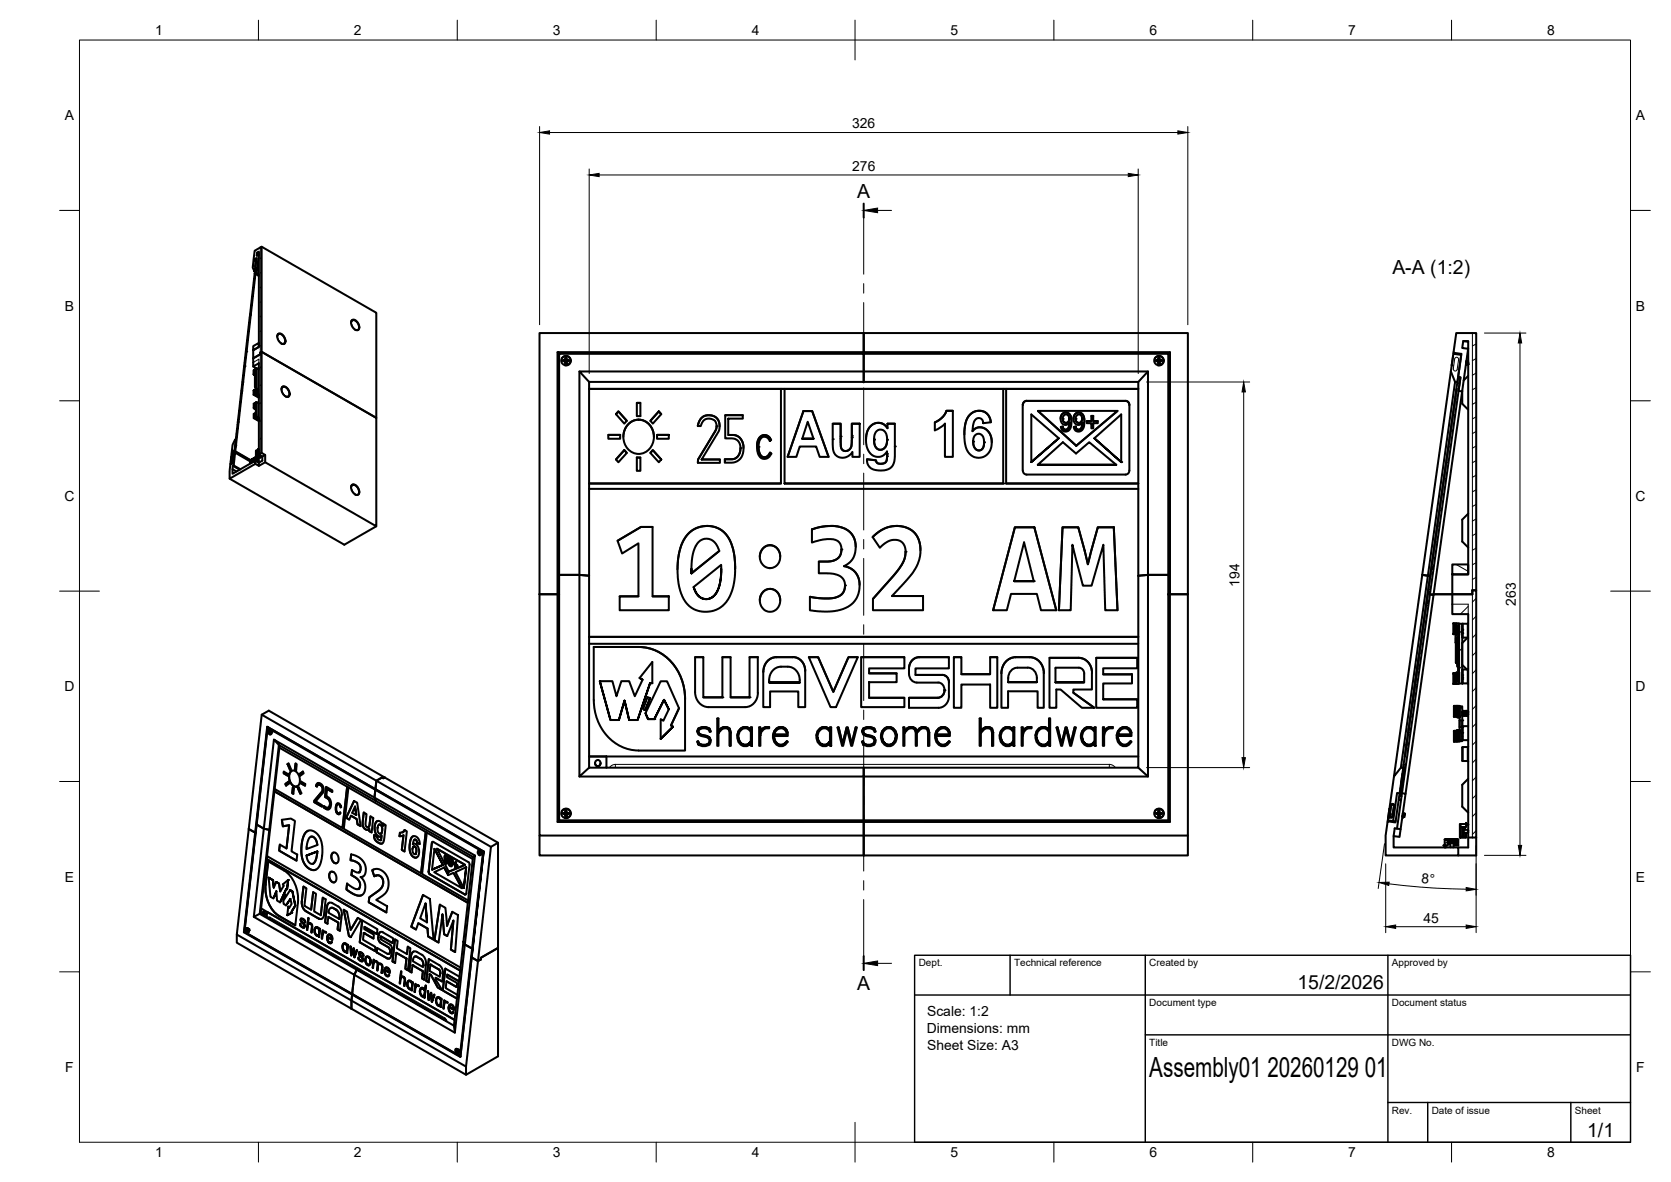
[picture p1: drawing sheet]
<svg xmlns="http://www.w3.org/2000/svg" width="420mm" height="297mm" viewBox="0 0 420 297" stroke-linecap="round" stroke-linejoin="round" font-family="sans-serif">
<defs><g id="words">
<text font-size="7" x="289" y="270.6">Assembly01 20260129 01</text>
<g font-size="4.9">
<text x="215.5" y="49.8">A</text>
<text x="350.1" y="68.9">A-A (1:2)</text>
<text x="215.5" y="248.7">A</text>
<text x="326.2" y="248.5">15/2/2026</text>
<text x="399.1" y="285.7">1/1</text>
</g>
<g font-size="3.5">
<text x="39" y="8.8">1</text>
<text x="89" y="8.8">2</text>
<text x="139" y="8.8">3</text>
<text x="189" y="8.8">4</text>
<text x="239" y="8.8">5</text>
<text x="289" y="8.8">6</text>
<text x="339" y="8.8">7</text>
<text x="389" y="8.8">8</text>
<text x="16.3" y="30.2">A</text>
<text x="214.3" y="32.2">326</text>
<text x="411.3" y="30.2">A</text>
<text x="214.3" y="42.9">276</text>
<text x="16.3" y="78">B</text>
<text x="411.3" y="78">B</text>
<text x="16.2" y="125.9">C</text>
<text x="411.2" y="125.9">C</text>
<text x="311.7" y="147.5" transform="rotate(-90 311.7 147.5)">194</text>
<text x="381.1" y="152.2" transform="rotate(-90 381.1 152.2)">263</text>
<text x="16.2" y="173.7">D</text>
<text x="411.2" y="173.7">D</text>
<text x="16.3" y="221.6">E</text>
<text x="357.4" y="221.9" transform="rotate(4 357.4 221.9)">8°</text>
<text x="411.3" y="221.6">E</text>
<text x="357.9" y="231.8">45</text>
<text x="233.1" y="255.4">Scale: 1:2</text>
<text x="233" y="259.5">Dimensions: mm</text>
<text x="233.1" y="263.7">Sheet Size: A3</text>
<text x="16.4" y="269.4">F</text>
<text x="411.4" y="269.4">F</text>
<text x="39" y="290.8">1</text>
<text x="89" y="290.8">2</text>
<text x="139" y="290.8">3</text>
<text x="189" y="290.8">4</text>
<text x="239" y="290.8">5</text>
<text x="289" y="290.8">6</text>
<text x="339" y="290.8">7</text>
<text x="389" y="290.8">8</text>
</g>
<g font-size="2.5">
<text x="231" y="242.9">Dept.</text>
<text x="255" y="242.9">Technical reference</text>
<text x="289" y="242.9">Created by</text>
<text x="350" y="242.9">Approved by</text>
<text x="289" y="252.8">Document type</text>
<text x="350" y="252.8">Document status</text>
<text x="289" y="262.9">Title</text>
<text x="350" y="262.9">DWG No.</text>
<text x="350" y="279.9">Rev.</text>
<text x="360" y="279.9">Date of issue</text>
<text x="396" y="279.9">Sheet</text>
</g>
</g></defs>
<!-- layer: Visible -->
<g fill="none" stroke="#000" stroke-width=".51">
<path d="M63.8 65.2l.2-2.2 1.8-1v26.4l-.4 .2M63.9 68.1l-.4-.8 .3-2 .6-.3-.3 3-.2 .1 .2 .1M63.9 65.2l.6-.3-.3 2.5h.2l-.2 1.4 .9 .5M64.2 67.5l.2-.1-5.4 46.1zM64.4 65l.1 .1M64.5 68.7l-.3 .1M64.6 63.5l.5-.3v24l-1.4 .8v2.1M65.1 63.7l-.5-.2v.7l.5-.2-.6 4.7 .6 .3M65.8 62l28.8 16.6v26.4l-28.8-16.6 28.8 16.6v27.3l-27.9-16.1v-1.9l-.9-.5M61.5 92v.2zM61.6 91v.2zM61.9 88.3v.2z"/>
<path d="M63.7 87l1.4-.8v1l-1.4 .8zM63.7 90.1v2l1.4-.8v22.9M63.7 92.1l1.4 .8M63.8 98.1l.5-.4v1.2l-.3 .1 .2-1-.3 .2-.1 1zM63.8 98.1v.1M63.8 99.2l1.3 .8M63.9 99.1l1.2 .7M63.9 93l.1 .1M63.9 94.1h-.1M63.9 98.9l.1 .1M63.9 93.1v.1M63.9 98.7v.2"/>
<path d="M63.9 98.2l.1 .5M63.9 93.2v.1M63.9 93.2h.1M64 93.4v.4M64 93.8h.1M64 98.2v.1M64 98.3l.1 .1M64 99.1l1.1 .6M64.1 98.4h.1M64.1 94.2l.2-.1v3l-.2 .1zM64.1 94.2h-.2l.2 .1M64.1 93.6v.1"/>
<path d="M64.1 93.5v.2M64.1 97.2l.2 .2M64.1 98.1h.1M64.1 93v.1M64.1 93.5h.1M64.1 98.1v.1M64.1 98.2v.5M64.1 98.3v.1M64.2 93l-.1 .5-.1-.6 .2-.2 .1 1.2-.5 .2 .1-1.1v.9l.2-.2M64.2 93h.1M64.2 93l-.1 .7M64.2 98.1h-.1"/>
<path d="M64.2 93.8l-.4 .3M64.2 94l-.4 .1M64.2 94.1l-.2 .1M64.2 94h.1M64.3 94h.1M64.2 94.1h.1M64.3 93.9h.1M64.2 92.7h.1M64.2 98.9l.9 .5M64.2 93.9h.1M64.2 93.9l-.4 .2M64.3 92.7l.3-.1v6.1l-.3 .2z"/>
<path d="M64.6 98.7l.5 .3M64.6 92.6l.5 .1M64.7 98.2l.2 .3zM64.7 97.7l.2 .3zM64.7 97.7l.2 .3M64.7 98.2l.2 .3M64.7 98.3l.2 .2zM64.7 97.8l.2 .2zM65.1 99.3l-.8-.4 .8 .5M65.4 89l-1.7 1.1M65.4 88.6v.4M65.4 88.6h.1"/>
<path d="M65.4 89v-.4l.4-.2v25.4l-.7 .4 .9 .6 .7-.5M69.9 84l.3-.1 .5 .1 .8 .8 .2 1-.4 .6M69.9 83.9a1.27 1.27 0 0 1 1.7 1 .9 .9 0 0 1 .3 1 .9 .9 0 0 1-.8 .6 1.9 1.9 0 0 1-1.2-2.6zM70.2 83.9l-.4 .3-.1 .4M71 97.3l.3-.1 .5 .1 .7 .7 .3 1.2-.5 .5M71 97.2a1.27 1.27 0 0 1 1.7 1 .9 .9 0 0 1 .2 .9 .9 .9 0 0 1-.8 .7 1.9 1.9 0 0 1-1.1-2.6zM71.2 97.2l-.4 .3v.3M71.5 86.3l-.5 .1-.3-.1M72.6 99.6l-.5 .1-.3-.1M88.4 80.6l.7-.1 .8 .6 .4 1.1-.3 .7M88.5 80.5a1.27 1.27 0 0 1 1.7 .9 .9 .9 0 0 1 .2 1 .9 .9 0 0 1-.8 .6 1.9 1.9 0 0 1-1.1-2.5zM88.9 80.4a.58 .58 0 0 0-.6 .7"/>
<path d="M89.3 82.9l.2 .1M140.2 88.5v118.1l.1-.2M140.3 88.7v60.6h-4.6M140.3 88.7h76.9v.2M140.3 88.9h.3M141.3 90.1a1.2 1.2 0 0 1 1.5-.6 1.2 1.2 0 0 1 .7 1.5 1.2 1.2 0 0 1-1.5 .8M141.6 90.5h.1M141.6 90.5v.3h.5l.1 .5M142 90.5v.1M142.1 90.8l.1 .1M142.1 90.5l.1 .1M142.2 90.9v.4"/>
<path d="M142.2 90h.2M142.2 90v.6l-.6-.1M142.2 90l-.1 .5h-.5M142.2 91h.1M142.2 90.3v.1M142.2 90h.1M142.2 91.3h.2M142.4 90v.6l.5-.1M142.4 90l.1 .5h.5M142.4 91h.1M142.4 90h.1M142.4 90.3v.1"/>
<path d="M142.4 90.9v.4M142.5 90.8l-.1 .1M142.5 90.5l-.1 .1M142.6 90.5v.1M142.9 90.5h.1M142.9 90.5l.1 .3h-.5l-.1 .5M145.7 93.4v101.7l2.4-2.2M148.1 96h138.1v48.7M148.1 96v48.7M197.3 97.7h54.9v23.8h-54.9zM217.2 88.9v7.1v-7.1h-76.6v55.6M217.2 88.9h76.6v55.6h-5.2l-2.4 .2"/>
<path d="M217.2 83.7v5h76.8M217.2 83.7h-81.5v65.6M217.2 83.7v5.2M217.2 83.7h81.5v65.6h-4.5h4.5v60.7h-163v-60.7M286.2 96l2.4-2.6v101.7l-2.4-2.2M288.6 93.4h-142.9l2.4 2.6M290.4 90.1a1.2 1.2 0 0 1 1.5-.6 1.2 1.2 0 0 1 .7 1.5 1.2 1.2 0 0 1-1.5 .8M290.7 90.5h.1M290.7 90.5v.3h.5l.1 .5M291.1 90.5v.1M291.2 90.8l.1 .1M291.2 90.5l.1 .1"/>
<path d="M291.3 90.9v.4M291.3 90h.2M291.3 90v.6l-.6-.1M291.3 90l-.1 .5h-.5M291.3 91h.1M291.3 90.3v.1M291.3 90h.1M291.3 91.3h.2M291.5 90v.6l.5-.1M291.5 90l.1 .5h.5M291.5 91h.1M291.5 90h.1"/>
<path d="M291.5 90.3v.1M291.5 90.9v.4M291.6 90.8l-.1 .1M291.6 90.5l-.1 .1M291.7 90.5v.1M292 90.5h.1M292 90.5v.3h-.4l-.1 .5M293.8 88.9h.2M294.2 88.5h-154l.1 .2M294.2 88.5v60.8h-.2v-60.6zM364.8 93.4l-7.2 51.1 1.4 .2M365.4 89.5l-.4 2.3"/>
<path d="M365.5 88.5l-.1 .4M365.6 88.9v-.2l1.9 .2-.9 5.8 .6 .1-.5 3.4 .9 .2M365.6 88.7l-.1-.2 .7-4.8h5v64.6h-1v1h-10.6M365.9 96l-1.1-2.6 .6-4.5 1.9 .3 .1 .1-.9 6.8-.6-.1-6.9 48.7h.6l6.6-47M366.6 94.9l.6 .1-14.8 105.1h-.3v-.5l.8-7.4zM367.6 98.4l-7.1 50.9h9.7v-1h1v62.2h-2M367.7 98.2v3.3l1.5 1.5M367.9 85.7h1.3v58.6h-4v10h4v58.7h-2.5M368.6 91.4l.1 .1M368.6 91.2l.1 .4M368.7 91v.6h.2M368.7 90.7l.1 .8h.1"/>
<path d="M368.7 90.7l.2 .8M368.8 90.8l.1 .1M368.9 90.9l.3 .2M368.9 90.9l.2 .6 .1-.4M368.9 91.5h.2M369.1 90.8v.1M369.2 90.7l-.1 .1M369.2 87.5l-1.6 10.9M369.2 85.9l-1.3-.2-.2 1.7 1.4 .3M369.2 91v.1M369.2 94.5l-1.2 1.1M57.9 116.6h.1"/>
<path d="M58.1 116.1h.1M58.1 116.1h.2M58.2 114.9l-.1 1.1M58.2 114.9l-.1 1.2 .3-.2M58.4 115.9l-.2 .2-.1-.1M58.4 116.4h.1M58.4 114.7l.2 .1zM58.5 117.9l1 .6M58.5 114.8l-.1-.1-.2 .2M58.5 114.8l-.1 1.1M58.5 114.8l-.1-.2-.2 .3M58.8 117l-.3 .1 1.8 .9"/>
<path d="M58.8 113.3l4.2 2.4M59.1 113.8l-.2 .1-.3 2.5-.7 .4-.2 3.5 6.5-3.7v-.8l-5.7 3.3v-2M59.2 113.4l3.8 2.2M59.3 110.4l-.2 2.8M59.3 110.4l-.2 .1-.6 1.3-.6 4.8 .5-.2 .4-3.1 .2-.1M63 115.6l1.2-.7zM63 115.7l.3-.2v.2l.8-.4-.8 .5v.3l-.3 .2zM63 116.3l.1 .1M63 116l-3.9-2.2-.3 3.2 1.6 .9M63 116.3h-.1M63.3 116.1l.1 .1M63.3 115.5l.1 .1"/>
<path d="M63.4 115.9l.8-.5-.8 .5M63.8 115.7l.4-.2zM63.8 101.5l.1 .1-.1 .9zM63.8 115.7l-.4 .3-.1-.2M63.8 104l.5-.4v1.2l-.2 .1 .1-.7v.4v-.7l-.2 .2-.2 1zM63.8 105.1l1.3 .7M63.8 102.5h.1M63.8 104h.1M63.9 104v.1M63.9 101.4l.2 .1M63.9 115.8l-.3 .2M63.9 105l1.2 .7"/>
<path d="M63.9 101.6l.1 .7 .2-.1 .1 .1-.4 .2zM63.9 101.6h.1M64 102.6l.1 .2 .2-.2M64 104.1l.1 .8M64 115.9l-.5 .1 .2 .1M64 101.6v.2M64 101.6l.1 .1M64 102.2l.2-.1zM64 101.8v.5M64 104.1l.1 .1M64 104.2l.1 .1M64.1 115.2l.1 .1"/>
<path d="M64.1 105l1 .5M64.1 104.3h.1M64.1 101.9v.2M64.1 104h.1M64.2 101.5h.1M64.2 102.1h.1M64.2 101.9h-.1M64.2 104.2v.1M64.2 104v.1M64.2 104.1v.6M64.2 102.8l.1-.1h-.1l.1 .2M64.2 115.8l.9 .5v.8l-.9-.5"/>
<path d="M64.2 115l.6 .3M64.2 114.9l.6 .4M64.2 101.5v.7M64.2 101.5l.1 .7v-1l-.2 .1v.6l.1-.4M64.2 115.3l.1 .1M64.2 101.4v.1M64.2 115.3h.1M64.2 101.4h.1M64.2 104h.1M64.3 115.4h-.1M64.3 115.4l-.1 .1M64.3 102.3l-.4 .2"/>
<path d="M64.3 102.3l-.5 .2M64.3 115.3v.1M64.3 102.3l-.5 .3 .5-.2M64.3 101.2h.1M64.3 104.8l.8 .5M64.3 102.3v.1M64.3 102.5l-.3 .1M64.3 101.2l.3-.1v3.5l-.3 .2zM64.3 102.8v.1M64.3 102.8h-.1M64.3 102.5l-.2 .2M64.3 104.8l.8 .4"/>
<path d="M64.3 115.4h.1M64.3 115.4l.4 .2M64.4 115.4h.1M64.4 115.5h-.1M64.4 113.2l.5-.2v.3l-.2 .1-.1 1v-.9l-.2 .1zM64.4 113.6l.2 .1M64.4 115.5l-.1 .1M64.6 115.6v.1M64.6 104.6l.5 .4M64.6 101.1l.5 .3M64.6 114.4l.6 .4M64.6 115.5h.1"/>
<path d="M64.7 115.5h.1M64.7 113.4l.1 1M64.7 115.7h-.1M64.7 115.6v.1M64.7 114.5h.1M64.7 115.6h.1M64.8 114.4v.1M64.8 115.3l.1 .6-.7-.4M64.8 115.3l.2 .3-.1 .3-.7-.3M64.8 116.1l.4 .1M64.9 113.9v.5zM64.9 114.4l.6 .3v.2"/>
<path d="M64.9 113.5l-.1 .9M64.9 113.5v.4M64.9 114.4v.1M64.9 114.5h-.1M64.9 113.9l.2 .1M64.9 114.3l.6 .4M64.9 113h.1M64.9 113.3l.2 .1M64.9 113.5l.1 .1M64.9 112.9v.1M64.9 112.9h.1M64.9 115.9l-.2 .2"/>
<path d="M65 115h.3M65 114.5h-.1M65 113.6v.3M65 114.5h.1M65 113.6h.1M65 114.7h.1M65.1 112.9l-.2 .1M65.1 114.5v.2M65.2 114.7h.1M65.2 114.6v.1M65.2 114.7v.1M65.3 114.7h-.1"/>
<path d="M65.3 114.6v.1M65.3 115l-1-.3 .1-1.5v1.4l.5 .4M65.5 114.7l.1 .1-.3 .2M65.6 114.5v.3M66 114.8v1l-.9 .5M66.7 116.2l-1.6 .9M153 109.3h2.9v1h-2.9zM153 109.3h2.9M154.9 104.1l.6-.7 2.1 2.4M155.5 103.4l2.1 2.4-.6 .7-2.1-2.4zM156.7 109.8a3.8 3.8 0 0 1 2.6-4.1 3.8 3.8 0 0 1 4.5 1.7l.5 1.5 .1 .9M157 113.1l.6 .7-2.1 2.4-.6-.7z"/>
<path d="M157.6 113.8l-.6-.7-2.1 2.4M157.9 106.7a3.8 3.8 0 0 1 4.3-.8 3.8 3.8 0 0 1 2.2 3.9 3.8 3.8 0 0 1-2.5 4 3.8 3.8 0 0 1-4.5-1.6 4.7 4.7 0 0 1 .5-5.5zM160.1 115h.9v3.3h-.9zM160.1 101.2h.9v3.4h-.9zM160.1 115h.9M160.1 101.2h.9M163.5 113.8l.6-.7 2.2 2.4M164.1 113.1l2.2 2.4-.6 .7-2.2-2.4zM165.2 109.3h3v1h-3zM165.2 109.3h3M165.7 103.4l.6 .7-2.2 2.4-.6-.7zM166.3 104.1l-.6-.7-2.2 2.4"/>
<path d="M175.5 107.1a2.75 2.75 0 0 1 2.7-2.8 2.75 2.75 0 0 1 2.8 2.8M176.3 105.1l.7-.5 .9-.2a2.76 2.76 0 0 1 2.7 1.2 2.76 2.76 0 0 1 .1 2.9l-4.3 7h4.6v.8h-5.5v-.8l4.5-7.5 .1-1.5a2.01 2.01 0 0 0-2.2-1.3 2.01 2.01 0 0 0-1.7 1.9h-.7l.2-1.1zM176.4 115.5h4.6M180.2 107.1l-.5 1.4-4.2 7v.8M182.4 104.3h4.4v.9h-3.7v4.1h1.5l1 .4 .8 .8 .5 1.5v1.3l-.3 1.2-.7 1-.8 .5a5.6 5.6 0 0 1-2.9 .3v-.9h2.2l.9-.5 .6-.8 .3-1.2-.2-1.3-.6-1-1-.4h-2zM182.4 104.3h4.4M183.1 109.3l1.7 .1 1.2 .6 .7 1.1 .2 1.5M186.2 112.6l-.3 1.4-.8 1.1-1 .3h-1.9M190.7 112.3l.3 1.7 .6 .7 1 .2 .5-.4 .5-.8 .4 .3M191 109.9l.7-.5h.9l.7 .3 .6 .9-.3 .2-.6-.7-.9-.3-.7 .3-.5 .9-.1 2.2 .2 .8 .5 .7 1 .2 .6-.4 .5-.8 .4 .3-.6 .8-.8 .5h-.7l-.6-.3-.7-1.1-.2-1.2v-1.3zM193.9 110.6l-.4-.7-.6-.4-.8-.2-.6 .2-.9 1-.2 1.8M198 114.8l4-11.5h2.2l4.1 11.5"/>
<path d="M201.7 110.2l1.4-4.2 1.5 4.2M202 103.3h2.2l4.1 11.5h-2.2l-.9-2.6h-4.1l-.9 2.6h-2.2zM204.6 110.2h-2.9h2.9M209.4 106.5h2v5.8l.4 .7 .8 .4 .8-.3 .7-.9 .1-5.7h2v8.3h-1.9v-1.2l-1 1-1.2 .4-1.2-.1-.9-.7-.4-.7-.2-1.2zM209.4 106.5h2v5.8l.4 .7 .8 .4 .8-.3 .7-.9 .1-5.7h2M211.4 110.2v.1M218.8 107.2l.1-.1a2.65 2.65 0 0 1 4.3 .5v-1.1h1.8v8.2l-.4 2.1-.9 .9-1.4 .5-2.2-.1-1-.3-.5-.5-.5-.9-.1-1 2.3 .3 .2 .6 .6 .2h.9l.6-.2 .4-.9v-1.9a2.73 2.73 0 0 1-2.9 1.2 2.73 2.73 0 0 1-2.1-2.3l-.2-1.2v-1.8l.3-1.2zM219.8 110.5l.2 1.5 .4 .7a1.68 1.68 0 0 0 1.9 0 1.68 1.68 0 0 0 .7-1.8l.1-.4M220.4 108.4a1.64 1.64 0 0 1 1.9-.2 1.64 1.64 0 0 1 .7 1.8v1.5l-.5 1a1.55 1.55 0 0 1-1.9 .3 1.55 1.55 0 0 1-.8-1.7l.1-1.7zM223 113.5v2.1l-.6 .8-1.4 .1-.5-.2-.2-.6-2.3-.3v.3M223.2 107.6a2.85 2.85 0 0 0-3.2-1.2 2.85 2.85 0 0 0-2.1 2.6l-.2 1.6M223.2 106.5h1.8"/>
<path d="M235.1 106.1l.9-.5 1-.8 1-1.6h1.6v11.6h-2v-8.3l-1.2 1-1.3 .6zM239.6 103.2h-1.6l-1 1.6-1 .8-.9 .5M243.8 104.3l1-.7 .9-.3 .9-.1 1.1 .4 .9 .9 .6 1.6-2 .2a1.26 1.26 0 0 0-1.3-1.2 1.26 1.26 0 0 0-1.1 1.4l-.3 1.9a2.7 2.7 0 0 1 2.9-.8 2.7 2.7 0 0 1 1.8 2.4l.2 .8-.2 1.6-.5 1.3-.8 .8-1 .4-1.4 .1-.7-.2-1.1-.9-.6-.9-.4-1.2-.2-3.4 .4-2.6zM244.5 108.4l.2-.2a2.74 2.74 0 0 1 2.9-.5 2.74 2.74 0 0 1 1.7 2.4l.1 1.1M244.7 111l.1 1.1 .5 .7a1.3 1.3 0 0 0 1.5 .2 1.3 1.3 0 0 0 .6-1.5v-.3M245.1 109.4l.4-.2a1.51 1.51 0 0 1 1.5 .3 1.51 1.51 0 0 1 .4 1.5l-.2 1.5-.8 .7a1.89 1.89 0 0 1-1.7-2.6zM249.2 106.1l-.6-1.6-1-.9-1.2-.4-1.5 .3-1.1 .8-.8 1.3-.4 1.8-.1 1.8M260.9 116.8h19.8h-19.8l6.4-5.7 3.3 2.9 3.3-2.9 6.8 5.7M261 103.3h20l-10.4 8.7zM261 103.3h.1M261 103.3l9.6 8.7M266.2 110.1l-6.9 6 6.9-6-6.9-6v12"/>
<path d="M266.7 105.2l.1-.6 .3-.6 .4-.2 .7-.1 .6 .3 .4 .6 .2 1.3M267.1 104l.6-.3h.6l.7 .4 .3 .9v2.3l-.4 .7-.7 .4-.9-.1-.6-1 .5-.1 .5 .7h.7l.4-.8 .1-.9-.4 .4-.5 .2-1-.4-.3-.6v-.7zM267.2 107.2l-.5 .1M267.5 104.4l.7-.3 .4 .4 .2 .9-.3 .8-.6 .1-.5-.3-.2-.9zM268.8 105.2l-.2 .8-.5 .3-.7-.3-.2-.7M268.9 106.3l-.2 1.1-.4 .5h-.8l-.3-.7M269.9 105.2l.2-.7 .3-.5 .4-.3h.7l.9 .6 .3 1.6M270.4 104l.5-.3h.6l.6 .3 .4 .6 .2 1.2-.1 1.2-.3 .9-.5 .4-.6 .2-.7-.2-.3-.4-.2-.6 .5-.1 .2 .6 .3 .2 .7-.2 .3-.5 .2-1.1-.6 .5-.7 .1-.7-.5-.2-.7a1.79 1.79 0 0 1 .4-1.6zM270.5 107.2l-.5 .1M270.7 104.4l.7-.3 .6 .5v1.1l-.5 .5h-.5l-.5-.4v-.8zM272.1 105.2l-.2 .8-.5 .3-.7-.3-.3-.7M272.2 106.3l-.3 1.2-.4 .4h-.7l-.3-.7"/>
<path d="M273.3 105.8h1.1M274.4 104.5h.5v1.3h1.1v.5h-1.1v1.3h-.5v-1.3h-1.1v-.5h1.1zM274.4 104.5h.5M274.9 105.8h1.1M275.2 110.1l6.7 6-6.7-6 6.7-6v12M281 103.3l-10.4 8.7M283 100.7h-24.9a1.04 1.04 0 0 0-.9 1.1v16.4a1 1 0 0 0 .9 1.1h24.9M283 100.7a1 1 0 0 1 1 1.1v16.4a1 1 0 0 1-1 1.1M57.7 120.3l28.9 16.6 8-4.6M88.4 122l.8-.1 .8 .7 .3 1.1-.3 .6M88.5 121.9a1.27 1.27 0 0 1 1.7 .9 .9 .9 0 0 1 .2 1 .9 .9 0 0 1-.8 .6 1.9 1.9 0 0 1-1.1-2.5zM88.9 121.8a.58 .58 0 0 0-.6 .7"/>
<path d="M89.3 124.3l.2 .1M148.1 122.9h138.1M155.3 135.9l5.9-3.5h2.9v17.5h4.1v3.5h-12.4v-3.5h4.7v-13.4l-4.1 2.6zM164.1 132.4h-2.9l-5.9 3.5M173 134.2l1.7-1.3a6.6 6.6 0 0 1 9.6 4.8l.4 2.8 .1 3.6-.3 2.5-.7 2.5a6.6 6.6 0 0 1-6.9 4.6 6.6 6.6 0 0 1-6-5.7l-.5-3.1 .1-4.5 .8-3.4 .6-1.3zM180.8 138.5l-.8-1.8-1-1-1.4-.3-1.5 .4-1.2 1.5-.6 1.4-.3 2-.1 2.2M191.9 137.8a2.61 2.61 0 0 1 3.2-.3 2.61 2.61 0 0 1 1 3.1 2.59 2.59 0 0 1-3.2 2.1 2.59 2.59 0 0 1-1.8-3.4l.3-.9zM193.6 137a2.73 2.73 0 0 0-2.5 2.9M193.6 137a2.69 2.69 0 0 1 2.6 2.9M196.4 121.5h-48.3h48.3v-23.8h-48.3h138.1h-33.2v23.8M197.3 121.5h54.9M204.2 133l2.6-.7 3.1-.1 2.1 .5 1.8 1.1a5.4 5.4 0 0 1-1.6 8.5l.9 .2 1.4 .7 .7 .8 .6 1.1 .3 1.5v1.6l-.4 1.5-.7 1.2-1.8 1.6-2.5 .9-3.4 .3-3.7-.3v-3.4l2.8 .4h2.6l1.9-.6 1.2-1 .3-.9v-1.4l-.3-.9-.5-.6-.8-.4-1.1-.4-3.8-.1v-3l3.3-.1 1-.4 .7-.6a2.69 2.69 0 0 0 .6-2.8 2.69 2.69 0 0 0-2.3-1.7l-2.4 .1-2.6 .7z"/>
<path d="M204.2 133l2-.6 2.1-.2h1.8l1.9 .5 1.6 .9 .9 1.1 .5 1.3 .2 1.4M211.6 138.1l-.1 .6a3.4 3.4 0 0 1-4 2.4h-1.6M219.4 135l.5-.5a7.1 7.1 0 0 1 10.4-.3l.6 1.1 .4 1.3 .1 1.2-.1 2a14.7 14.7 0 0 1-4.6 7.4l-2.4 2.6h7.8v3.6h-12.6v-2.9l6.7-7.8 1.2-2.3 .3-2.2-.2-.9-.5-.9-.8-.5-.9-.2h-1.1l-1 .4-2 1.6zM219.4 135l2-1.7 1.7-.8 2.1-.3 2.2 .2 1.8 .9 1.1 1 .9 1.8 .2 2.2M227.7 138.6l-.3 1.8-1.2 2.3-6.7 7.8M253 121.5h33.2zM255.2 132.5h4.9l5.5 20.9h-3.9l-1-4.1h-6.5l-1 4.1h-3.5zM260.1 132.5l5.5 20.9M260.1 132.5h-4.9l-5.5 20.9M267.2 132.5h3.9l2.4 9.3 2.5-9.3h4.1l.9 20.9h-3.1l-.5-16.5-2.9 10.3h-2.2l-2.7-10.3-.4 16.5h-2.9zM280.1 132.5l.9 20.9M280.1 132.5h-4.1l-2.5 9.3-2.4-9.3h-3.9l-.9 20.9"/>
<path d="M369.2 129.1l-1.5 1.5v5.5l1.5 1.5M135.7 149.3h4.6M140.3 149.3v57.1h153.7v-57.1M140.3 149.3h.3M140.6 144.5h5.1l2.4 .2M140.6 144.5v61.6h76.6v-11v11.2l-76.6 .1v-.3M148.1 144.7v48.2h69.1M155.8 149.9h4.7M164.1 149.9h4.1M173.9 142.9v1.2l6.9-5.6-6.9 5.6zM174.4 147.5l.8 1.7 1.1 1 1.4 .4 1.2-.4 1.1-1 .7-1.5 .5-2.3 .2-2.4-.2 2.4-.5 2.3-.6 1.3-1 1.1-1.4 .5-1.5-.4-1.2-1.2zM181.4 143l-.1-1-6.9 5.5"/>
<path d="M184.8 142.9l-.3-4.2-1.1-3.2a6.6 6.6 0 0 0-6.7-3.2 6.6 6.6 0 0 0-5.5 5l-.7 3.2-.2 2.6M191.9 148.7l.8-.5a2.85 2.85 0 0 1 3.4 1.6 2.85 2.85 0 0 1-1.2 3.5 2.76 2.76 0 0 1-3.4-.8 2.76 2.76 0 0 1 .2-3.5zM196.2 150.8a2.58 2.58 0 0 0-2.6-2.8 2.58 2.58 0 0 0-2.5 2.9M212.2 142.3l1.7 .5 1.1 1 .8 1.3 .3 1.9M212.5 147.1l-.2 1.1-.5 1-.7 .6-1 .4-2.9 .2-3.6-.4M224.3 149.8h7.8M255 146.1h4.9h-4.9l2.5-9.8 2.4 9.8M286.2 144.7v48.2h-69M286.2 144.7l2.4-.2h5.2v61.6M293.8 149.3h.2M293.8 149.4h.2M294 149.3h.2v57.3l-.2-.2"/>
<path d="M359 151v.5zM359 144.7l-6.8 48.2 .6 .1M359 144.7h.6l-6.4 45.4M359 144.7l-1.4-.2-7.1 50.6 1.7-2.2M359.3 148.8v.5zM359.5 149.4l.9 .1-7 50M360.2 142.6v.4zM360.2 142.6h.1M365.2 141.8h4v2.5h-4zM365.4 156.6v.1M365.4 156.6l.1 .1M365.4 156.6h.8"/>
<path d="M365.6 159.3l-.2 .1h1.3M365.7 156.7h.4M365.8 157.2h.3M366 157.2l-.1 1.5M366 158.9l-.1 .1-.2-2.3h-.3v2.6l.2-.2v.2h1l.3 .2-.1-2.9-.7 .1v1.1l.2 .5 .1-1.1h.2v1.8h-.3l.1-.3h-.4v.2M366 157.2v1.5M366.1 159.4l.1 .1M366.3 158.3v.4M366.4 158.7h.1M366.4 157.2v1.5M366.7 159.7l.2 .2zM366.7 159.9h.2z"/>
<path d="M366.7 159.6l.2 .1zM366.8 159.5h-.8l.1 2M366.9 156.7h.8v15.1h-.8zM367.7 158.7h.1M367.8 156.7v3.5M369.1 156.7v3.5M369.1 156.7l-1.4 .1 .1 3.4M369.2 156.6l-.1 .1M65.8 179.6l57.6 33.2M148.1 161.8h138.1M148.1 160h138.1M149.3 162.6h11.3"/>
<path d="M160.6 162.6h-11.3v13.3a12 12 0 0 0 11.3 12.7M160.6 162.6a12.4 12.4 0 0 1 11.7 13v13h-11.7M160.8 170.4l3.2-4v5.3h-.6h.6M161.6 170.8l-.8-.4 .8 .4-2 4.2-1.4-3.8h-2l-1.2 3.8-1-3.8h-3.2l2.7 9.7h2.1l1.4-4.8 1.2 4.8h2.1l3.1-9.2-3.1 9.2h-2.1l-1.2-4.8-1.4 4.8h-2.1l-2.7-9.7M161.7 178.2l.6 .3zM162.3 179.2l.6 1.5-.6-1.5 3.8-8h1.6l3 6.8-2 4.3M163.5 175.4l-1.2 3.1 1.2-3.1-.7-.2-1.1 3M168.2 178.3l-1.2-2.4 1.2 2.4-1.4 2.8-.7-.4v5M170.7 178l-2 4.3M174.8 165.1h2M174.8 173.9a3.6 3.6 0 0 0 3.3 3.8h9.3a3.4 3.4 0 0 0 3.2-3.6M176.8 175.2h4.8"/>
<path d="M181.6 165.1h2.1M183.7 175.2h4.8M188.5 165.1h2M190.5 165.1h-2v10.1h-4.8v-10.1h-2.1v10.1h-4.8v-10.1h-2v8.8M190.5 165.1v9M192.9 166.2a3.1 3.1 0 0 1 2.3-1.1h4.2a3.2 3.2 0 0 1 3.1 3.5v9.1h-1.8v-3.9h-7.1v3.9h-1.7v-8.9a4 4 0 0 1 1-2.6zM193.4 171.5h7.7h-7.7a3.4 3.4 0 0 1 3-4 4 4 0 0 1 3.8 1 3.8 3.8 0 0 1 .9 3M203.4 165.1h2.3l3.8 8.8 3.8-8.8h2.4l-5.5 12.6h-1.4zM203.4 165.1h2.3l3.8 8.8 3.8-8.8h2.4M216.5 165.1h10.9v2.9h-8.9v1.2h6.9v2.2h-6.9v4h8.9v2.3h-10.9zM216.5 165.1h10.9M218.5 175.4h8.9"/>
<path d="M218.5 169.2h6.9M228.6 175.4h7.2M230.2 169.6h6.8M231.1 165.1h7.5v2.9h-8.4v1.6h6.8M231.1 165.1h7.5M231.1 165.1a2.71 2.71 0 0 0-2.5 2.9 3.2 3.2 0 0 0 .9 3.2l1 .3h5.4M235.9 171.5a1.72 1.72 0 0 1 1.6 2M237 169.6a1.74 1.74 0 0 1 1.6 1.8M237.5 173.5a1.8 1.8 0 0 1-1.7 1.9M238.6 171.4v3.5a2.81 2.81 0 0 1-2.6 3h-7.4v-2.5h7.2M239.8 165.1h1.9v4.3h7.3v-4.3h1.8v12.8h-1.8v-5.9h-7.3v5.9h-1.9zM239.8 165.1h1.9"/>
<path d="M241.7 169.4h7.3M249 165.1h1.8M253.5 171.4a3 3 0 0 1 1.8-3.5 8.2 8.2 0 0 1 4.1 .1 3.1 3.1 0 0 1 1.3 3.4h-7.2h7.2M258.9 165.1h-3.5a3.8 3.8 0 0 0-3.6 4.1M258.9 165.1a3.8 3.8 0 0 1 3.5 4v8.8h-1.5v-4.2h-7.4v4.2h-1.7v-8.7M263.9 165.3h7.3M265.4 171.5v-3.7h5.9a1.44 1.44 0 0 1 1.3 1.5v2.2h-7.2h7.2M269.9 174.1l5.2 3.8M271.2 165.3h-7.3v12.6h1.7v-4.6h1.1l5.3 4.6h3.2l-5.3-3.8v-.8h4.7v-4.2M271.2 165.3a3.6 3.6 0 0 1 3.4 3.8M275.6 165.3h10.3v2.6h-8.5v1.6h7.2v2.3h-7.2v3.9h8.5v2.2h-10.3zM275.6 165.3h10.3"/>
<path d="M277.4 169.5h7.2M277.4 175.7h8.5M356.7 165.1l-1.7 12.6M365.4 171.8v.1M365.4 171.9h.8M365.5 171.8l-.1 .1M365.6 177.5h.3v.5l-.2 1.9-.1 .2zM365.6 177.4l.1 .1M365.7 171.8h.4M365.9 177.5h.4M365.9 169.8l.1 1.5h-.2M365.9 178l.1 1.7h.8l.3 .6-.3-.2h-1.1z"/>
<path d="M366 178h.3M366 171.3h.1M366 169.6v.2h.4M366 169.6l-.1-.1-.2 2.3h-.3v-2.6l.2 .2v-.2h1l.3-.2v2.8h-.8v-1.1l.2-.5 .1 1.1h.2v-1.8h-.3l.1 .3M366 169.8v1.5M366.1 166.5l.3 .2M366.1 178v1.5M366.1 169.1h.1M366.2 178l-.2 1.5M366.2 166.5h.1M366.2 166.6h.2M366.2 166.5h.2"/>
<path d="M366.3 169.8v.4M366.4 177.4h.6l.1 2.7-.3-.2-.1-1.9h-.2v1.1l-.2-.5zM366.4 177.4l-.8 .1M366.4 160h.5v7.5h-.5zM366.4 160.5h-.2M366.4 160.4l-.3 .1M366.4 160.5h-.3v6h.1M366.4 169.8v1.5M366.5 179v.5M366.5 179.5h-.4v.2M366.5 179.7h-.3M366.5 179.5h.1"/>
<path d="M366.6 178l-.1 1.7M366.6 167.5l.1 .2M366.6 167.5h.1M366.7 168l.1-.2 .1 .4M366.7 167.5h.2h-.2v.3h.2h-.2h.2M366.7 168.4v.3h.2M366.7 168.4h.1M366.7 168.5h.2M366.7 169.1h-1.3l.2 .1M366.8 168l-.1 .4M366.9 168.3h-.2l.2 .2M366.9 168.9l-.8 .2"/>
<path d="M367 177.5h.7v8.8h-.7zM367.7 179.1l.1 .8 .1-.3M367.7 169.8h.1M367.7 170.6h.1M367.7 179.8l.1 .1M367.7 178.9l.3 .7M367.7 178.9l.2 .7M367.7 178.9h.1M367.8 168.2v3.5M367.8 171.7l1.4 .1M367.8 160.2l1.4 .1M367.8 178.9l.3 .7"/>
<path d="M367.9 178.9l.1-.3 .4 1.3M367.9 178.9l.3 .9M367.9 178.9h-.1M368 178.6l.2 .1 .2 1.2 .1-.3M368 179.6h.1M368 179.6h-.1M368.1 179.6h.1M368.2 178.7l.2 .8 .2 .1M368.2 178.9h.1M368.3 178.9l.3 .7M368.3 178.9h.1M368.4 178.9l.3 .7"/>
<path d="M368.5 178.9l.1-.3 .2 1.2M368.5 178.9l.3 .9M368.5 178.9h-.1M368.6 178.6l.1 .1 .1 .6M368.6 179.6h.1M368.7 179.6h.1M368.7 178.7l.2 .8 .2 .1M368.8 178.9l.3 .7M368.8 178.9h.2M369 178.9l.2 .6M369 179.8h-.2M369 178.9l.2 .3"/>
<path d="M369 178.9l.1-.2 .1 .3M369 160.2l-1.3 1.4v5.5l1.1 1.1M369 179.6l-.1 .2-.1-.5v.5M369.1 168.2v3.5M369.1 168.2l-1.4 .1 .1 3.4M369.1 178.7l.1 .1M369.1 179.6h.1M369.2 168.1l-.1 .1M67.2 182.6l-5.9 51.7 3-25.1-1.8-.9M67.3 182.7l54.3 31.3M67.3 182.9l-2.8 24.3M67.5 182.8l-.2 .1 54.2 31.2"/>
<path d="M67.5 183.5l.2-.1a.62 .62 0 0 1 .5 .5 .62 .62 0 0 1-.2 .7 .68 .68 0 0 1-.5-1.1zM67.5 183.5a.57 .57 0 0 1 .7 .3 .57 .57 0 0 1-.2 .8l-.3-.1M67.6 183.9h.3M67.6 183.9l.1 .4M67.6 183.9h.1M67.6 183.8v.1M67.7 184.3h.1M67.8 184.3h.1M67.8 184.2v.1M67.8 183.7l.1 .1M67.8 183.9l-.1 .1M67.9 183.7l.2 .4"/>
<path d="M67.9 183.9h-.1M67.9 183.8h-.1M67.9 184.1h-.1M67.9 184l-.1 .1M67.9 183.7l-.3 .2M67.9 184l-.1 .3M68 184.1h-.1M68.1 184.1h.1M68.1 184.1l-.3 .2M68.1 183.6v.1M68.1 183.7h.1M68.2 184v.2"/>
<path d="M68.2 184h.1M68.2 184v.1M68.9 185.9l-5.1 44.5 1.5-.8 24.4 14.1 .2-.1-22.5-13M70.1 187.2l-1.2-1.3 50.5 29.1M70.2 187.9l48.7 28M70.3 187.9l-2.4 20.6h-.2l2.4-21.3 24.4 14.1M71.4 193.9l1 .6v.5l-1.1-.7zM71.4 193.9l-.1 .4 1.1 .7M71.8 197l.8-.6 .2 .4-.9 .6zM72.3 192l.3-.1 .6 1.4-.3 .2zM72.3 192l.6 1.5M72.6 191.9l-.3 .1"/>
<path d="M72.6 196.4l-.8 .6 .1 .4M73.2 193.8a1.36 1.36 0 0 1 1.9 1l.2 .5a1.64 1.64 0 0 1-1.1 2.4 2.59 2.59 0 0 1-1-3.9zM73.4 193.7a2.44 2.44 0 0 0 .9 4l.4-.1M73.6 197.9l.3 .1-.1 1.5-.3-.2zM73.6 197.9l-.1 1.4 .3 .2M74.3 191.9l.3 .1-.1 1.5-.4-.2zM74.3 191.9l-.2 1.4 .4 .2M74.9 198l.2-.1 .7 1.4-.3 .2zM75.1 197.9l-.2 .1 .6 1.5M75.3 194.5l.9-.6 .1 .4-.8 .7zM75.7 196.8l1 .6M75.7 196.4l1.1 .6-.1 .4-1.1-.6z"/>
<path d="M75.7 196.4l-.1 .4M76.2 193.9l-.9 .6 .2 .5M79.7 197l.5-.2 .5 .2 .7 1-.1 1.1-1.9 2.3 1.6 .9-.1 .4-1.9-1.1v-.4l2.1-2.5v-.7l-.5-.7-.5-.1-.4 .5-.3-.2zM79.9 196.8l-.5 .7 .3 .2M80.1 197.2h.3l.5 .4 .2 1-2.1 2.6v.4l1.9 1.1M82 197.7l1.6 .9-.1 .4-1.2-.7-.3 1.8 .9 .7 .3 1.4a.91 .91 0 0 1-1.1 1.2l-.7-.5v-.3l.5 .2a.72 .72 0 0 0 .9 0 .72 .72 0 0 0 .2-.8l-.3-1-1-.7zM82 197.7l-.3 2.6 .8 .5 .5 .9-.1 .8-.4 .5M82.3 198.3l1.2 .7M87.6 197.9l-1.2 10.4 19.5 11.2M94.6 198.4l-.2 .1-.3 1.9 .4 .9M96.1 195.4l-1.5 .8-.2 2.2 27.2 15.6M96.1 195.4l.3 .2 .4-.2"/>
<path d="M96.1 195.4l-1.5 .8-.2 2.2-27.1-15.7-3 26.5-1.8-.9M96.8 195.4l-29.2-16.8-1.8 1-3.3 28.7M96.8 195.4l28.4 16.4v26.4M148.1 190.1h138.1M148.1 192.9h.1M149.6 191.8h.1M149.6 191.8a.69 .69 0 0 0 .7 .8 .69 .69 0 0 0 .7-.8M151 191.8h.1M152.5 190.1v2.8M162.9 180.7h1.6zM164.5 180.7l2.5-4.8-2.5 4.8M168.7 182.3l.5 .3-3.1 3.1 3.1-3.1"/>
<path d="M175.3 183.8l.3-.7 1-.4h.8l1 .4 .3 .7M175.6 183.1l1-.4h.8l1 .4 .3 .7-.2 .2-.3-.7-.8-.3h-.8l-.8 .3-.2 .5 .2 .6 .5 .2 1.5 .4 .6 .3 .3 1.1-.3 .8-1 .3h-.8l-1-.3-.3-.8 .2-.1a1.59 1.59 0 0 0 1.4 .9 1.59 1.59 0 0 0 1.5-.9l-.2-.7-2.6-1-.3-.8zM175.6 183.8l.2 .6 .5 .2 1.5 .4 .6 .3 .3 .7M178.4 186.3l-.2 .6a1.74 1.74 0 0 1-2.7-.6l-.2 .1M180.3 180.6h.4v3.3a1.76 1.76 0 0 1 2.8-.8l.3 1v3.3h-.3v-3.2l-.3-.9-.5-.3h-.7l-.6 .3-.7 .9v3.2h-.4zM180.3 180.6h.4M180.7 183.9a1.76 1.76 0 0 1 2.8-.8l.3 1M183.5 184.2v3.2M185.7 185.4l.2 .9a2.08 2.08 0 0 1-.1-2.2 2.08 2.08 0 0 1 2-1.1l1 .9v2.4l-1.1 .9 1.1-.9M185.9 186.3l1.1 .9zM186.3 183.1a1.6 1.6 0 0 1 2.5 .4v-.7h.3v4.6h-.3v-.7a1.85 1.85 0 0 1-2.2 .7 1.85 1.85 0 0 1-1.2-2l.3-1.6zM187.7 187.2h-.7h.7"/>
<path d="M188.8 183.5v.1a1.85 1.85 0 0 0-2.2-.8 1.85 1.85 0 0 0-1.2 2M188.8 182.8h.3M190.9 182.8h.3v.9l.6-.6 .6-.4h1v.3a1.84 1.84 0 0 0-2.2 1.8v2.6h-.3zM190.9 182.8h.3M193.4 182.7h-1l-.6 .4-.6 .6M194.7 185.4a1.69 1.69 0 0 0 2.6 1.5M194.7 184.6h3.1h-3.1a1.57 1.57 0 0 1 1.3-1.6 1.57 1.57 0 0 1 1.8 1.2v.4M195.3 183.1a1.79 1.79 0 0 1 2.1-.1 1.79 1.79 0 0 1 .7 2h-3.4a1.73 1.73 0 0 0 1 2 1.73 1.73 0 0 0 2.2-.8l.2 .2a1.95 1.95 0 0 1-2.3 1.1 1.95 1.95 0 0 1-1.4-2.1l.3-1.6zM198.1 186.4l-.2-.2-.6 .7M198.1 184.1a1.78 1.78 0 0 0-1.6-1.4 1.78 1.78 0 0 0-1.8 1.1l-.3 1M205.6 185.4l.2 .9a2.08 2.08 0 0 1-.1-2.2 2.08 2.08 0 0 1 2-1.1l1 .9v2.4l-1 .9 1-.9M205.8 186.3l1.1 .9z"/>
<path d="M206.2 183.1a1.59 1.59 0 0 1 2.5 .4v-.7h.3v4.6h-.3v-.7l-.4 .5a2.08 2.08 0 0 1-2.3-.2 2.08 2.08 0 0 1-.7-2.2l.3-1zM207.7 187.2h-.8h.8M208.7 183.5l-.3-.4a1.94 1.94 0 0 0-2.1-.2 1.94 1.94 0 0 0-1 1.9M208.7 182.8h.3M210.6 182.8h.3l1 4.2 1-4.2h.2l1 4.2 1.1-4.2h.2l-1.1 4.6h-.3l-1-4.2-1 4.2h-.3zM210.6 182.8h.3l1 4.2 1-4.2h.2l1 4.2M215.4 182.8h-.2l-1.1 4.2M216.7 183.8l.3-.7 1-.4h.9l.9 .4 .4 .7M217 183.8l.3 .6 .5 .2 1.4 .4 .6 .3 .4 .7M217 183.1l1-.4h.9l.9 .4 .4 .7-.3 .2-.3-.7-.8-.3h-.8l-.7 .3-.3 .5 .3 .6 .5 .2 1.4 .4 .6 .3 .4 1.1-.4 .8-.9 .3h-.9l-1-.3-.3-.8 .3-.1a1.59 1.59 0 0 0 1.4 .9 1.59 1.59 0 0 0 1.5-.9l-.3-.7-2.6-1-.3-.8zM217.2 192.9v2.2h71.4M217.2 192.9v2.2h-71.5"/>
<path d="M219.9 186.3l-.3 .6a1.74 1.74 0 0 1-2.6-.6l-.3 .1M221.5 184.8a2 2 0 0 1 2-2.1 2 2 0 0 1 2 2.1M222.1 186.3l.5 .6zM222.4 183.1a2.09 2.09 0 0 1 2.4 .1 2.09 2.09 0 0 1 .7 2.2 2 2 0 0 1-2 2.2 2 2 0 0 1-2-2.2l.3-1.6zM223.1 187.2l-.5-.3 .5 .3M225.2 185.4a1.83 1.83 0 0 1-2.1 1.8 2.1 2.1 0 0 0 2.1-1.5 2.1 2.1 0 0 0-.8-2.4 1.79 1.79 0 0 0-2 .2 1.79 1.79 0 0 0-.6 1.9l.3 .9-.3-.9M227.1 182.8h.3v1.1a1.76 1.76 0 0 1 2.8-.8l.3 .8 .7-.8 .6-.4h.9l.7 .4 .3 1v3.3h-.3v-3.2l-.3-.9-.5-.3h-.7l-1.4 1.2v3.2h-.2v-3.2l-.3-.9-.5-.3h-.8l-.5 .3-.8 .9v3.2h-.3zM227.1 182.8h.3M227.4 183.9a1.76 1.76 0 0 1 2.8-.8l.3 .8 .7-.8 .6-.4h.9l.7 .4 .3 1M233.4 184.2v3.2M235.4 185.4a1.69 1.69 0 0 0 2.6 1.5M235.5 184.6h3h-3a1.57 1.57 0 0 1 1.3-1.6 1.57 1.57 0 0 1 1.7 1.2v.4"/>
<path d="M236 183.1a1.79 1.79 0 0 1 2.1-.1 1.79 1.79 0 0 1 .7 2h-3.4a1.73 1.73 0 0 0 1.1 2 1.73 1.73 0 0 0 2.1-.8l.2 .2a1.95 1.95 0 0 1-2.2 1.1 1.95 1.95 0 0 1-1.5-2.1l.3-1.6zM238.8 186.4l-.2-.2-.6 .7M238.8 184.1a1.8 1.8 0 0 0-1.5-1.4 1.8 1.8 0 0 0-1.9 1.1l-.3 1M246.3 180.6h.3v3.3a1.76 1.76 0 0 1 2.8-.8l.3 1v3.3h-.3v-3.2l-.2-.9-.5-.3h-.8l-.5 .3-.8 .9v3.2h-.3zM246.3 180.6h.3M246.6 183.9a1.76 1.76 0 0 1 2.8-.8l.3 1M249.4 184.2v3.2M251.7 185.4l.2 .9a2.08 2.08 0 0 1-.1-2.2 2.08 2.08 0 0 1 1.9-1.1l1.1 .9v2.4l-1.1 .9 1.1-.9M251.9 186.3l1.1 .9zM252.2 183.1a1.6 1.6 0 0 1 2.6 .4v-.7h.3v4.6h-.3v-.7l-.4 .5a2.08 2.08 0 0 1-2.3-.2 2.08 2.08 0 0 1-.7-2.2l.3-1zM253.7 187.2h-.7h.7M254.8 183.5v.1a1.85 1.85 0 0 0-2.2-.8 1.85 1.85 0 0 0-1.2 2"/>
<path d="M254.8 182.8h.3M256.9 182.8h.3v.9l.6-.6 .6-.4h1v.3a1.84 1.84 0 0 0-2.2 1.8v2.6h-.3zM256.9 182.8h.3M259.4 182.7h-1l-.6 .4-.6 .6M260.6 185.4l.3 .9a2.08 2.08 0 0 1-.1-2.2 2.08 2.08 0 0 1 1.9-1.1l1.1 .9v2.4l-1.1 .9 1.1-.9M260.9 186.3l1.1 .9zM261.2 183.1a1.6 1.6 0 0 1 2.6 .4v-2.9h.3v6.8h-.3v-.7l-.4 .5a2.08 2.08 0 0 1-2.3-.2 2.08 2.08 0 0 1-.8-2.2l.3-1zM262.7 187.2h-.7h.7M263.8 183.5a1.86 1.86 0 0 0-2.2-.7 1.86 1.86 0 0 0-1.3 2M263.8 180.6h.3M265.6 182.8h.3l1 4.2 1-4.2h.3l1 4.2 1-4.2h.3l-1.2 4.6h-.2l-1-4.2-1 4.2h-.3zM265.6 182.8h.3l1 4.2 1-4.2h.3l1 4.2"/>
<path d="M270.5 182.8h-.3l-1 4.2M272.1 185.4l.3 .9a2.08 2.08 0 0 1-.2-2.2 2.08 2.08 0 0 1 2-1.1l1 .9v2.4l-1 .9 1-.9M272.4 186.3l1 .9zM272.7 183.1a1.6 1.6 0 0 1 2.5 .4v-.7h.3v4.6h-.3v-.7a1.69 1.69 0 0 1-1.6 .9 1.69 1.69 0 0 1-1.5-1.1 2.77 2.77 0 0 1 .6-3.4zM274.2 187.2h-.8h.8M275.2 183.5v.1a1.69 1.69 0 0 0-1.6-1 1.69 1.69 0 0 0-1.5 1.2l-.3 1M275.2 182.8h.3M277.3 182.8h.3v.9l.6-.6 .6-.4h1v.3a1.84 1.84 0 0 0-2.2 1.8v2.6h-.3zM277.3 182.8h.3M279.8 182.7h-1l-.6 .4-.6 .6M281.1 185.4a1.69 1.69 0 0 0 2.6 1.5M281.1 184.6h3.1h-3.1a1.57 1.57 0 0 1 1.4-1.6 1.57 1.57 0 0 1 1.7 1.2v.4"/>
<path d="M281.7 183.1a1.79 1.79 0 0 1 2.1-.1 1.79 1.79 0 0 1 .7 2h-3.4a1.73 1.73 0 0 0 1 2 1.73 1.73 0 0 0 2.2-.8l.2 .2a1.95 1.95 0 0 1-2.3 1.1 1.95 1.95 0 0 1-1.4-2.1l.3-1.6zM284.5 186.4l-.2-.2-.6 .7M284.5 184.1a1.78 1.78 0 0 0-1.6-1.4 1.78 1.78 0 0 0-1.8 1.1l-.3 1M350.5 195.1l-1.5 11 1.3 .2 1-7 .6 .1M352.3 197.2v.1M352.4 196.4l-.2 1.8M352.5 199.3l.9 .2-1.2 8.9-.9-.2 1.1-8.1M352.6 194.5l-.3 2.7M352.8 193l-1.1 7.9M352.9 192.1l-.1 .9M353.6 187.2h.1M353.7 186.7l-.1 .5"/>
<path d="M354.1 184.2l-.1 .5M354.2 183v.5M365.6 186.3v.1M365.6 186.4h.8M365.7 186.3l-.1 .1M365.7 180.1h-.1h1.3M365.9 186.3h.4M366 184.3h.2v1.5M366.1 184.3v1.5h-.1M366.1 185.8h.2M366.1 184.1v.2h.4M366.2 184.1l-.2-.1-.1 2.3h-.3v-2.6l.1 .2v-.2h1.1l.3-.2-.1 2.8-.6 .1-.1-1.2 .2-.5v1.1h.2"/>
<path d="M366.2 180.1l.3 .2h.5M366.3 183.6h-.1M366.5 184.3v.4M366.5 183.5l-.2 .1M366.5 184.1l.3-.1v1.7M366.5 184.3l.1 1.5M366.5 184.1v.2M366.9 183.6h-1.3l.1 .1M367 181v1.7M367 183.4l-.5 .1M367.7 181v1.7M367.7 184.2h.1"/>
<path d="M367.7 184.3v.1M367.7 185h.1M367.8 187.7v3.5M367.8 182.5v3.5M367.8 182.5l-.1 3.4 1.5 .1M367.8 191.2l1.4 .2M367.8 182.5h1.4M369.1 187.7v3.5M369.1 187.7l-1.4 .1 .1 3.4M369.2 195.7l-1.5 1.5v5.5l1.5 1.5M369.2 187.6l-.1 .1M62.5 208.3l-3 26.6 57.7 33.1 3-26.5-1.6-.9 1.6 .9 .7-.4"/>
<path d="M64.5 207.2l1.8 1 1.4 .3M64.5 207.2l-3 27 27 15.6M67.4 216.5l-.6 5.8M67.7 208.5l-2.4 21.1h.2M67.7 208.5h.2l-2.4 21.1M70.4 212.2l-.2 1.6 4.4 2.5M70.9 206l2.2-.3 1.1 .6-.9 7.6 1.4 .9-.1 1.5-4.4-2.5 .2-1.6 1.6 1 .7-5.8-1.6 .3zM70.9 206l.2 1.7 1.6-.3-.7 5.8M71.4 218.8l-4-2.3-.6 5.8M71.4 218.8a8.8 8.8 0 0 1 3.5 8.1l-.6 5.6-4.2-2.3 4.2 2.3M76.8 209.3l1-.6 1.2 .3 1.2 1.1 .7 1.6 .2 2.5-.3 2.2-.6 1.4-1 .8h-.9l-1.1-.7-.7-1-.5-1.2-.2-1.8 .1-2 .4-1.7zM77.1 215l2.7-1v.4v-.4z"/>
<path d="M77.5 208.8l-.9 .7-.5 1.4-.3 2.1 .2 2.7 .5 1.2 .9 1.2 1.1 .5h.9M77.9 210.4l.6-.2 .7 .5 .4 .7 .2 1-2.8 1 .4-1.9zM78.1 210.3h.6l.5 .4 .6 1.7M78.7 217.1h.1M79.7 214.4l-.2 1.5-.4 .8a.99 .99 0 0 1-1.1 .3 .99 .99 0 0 1-.7-.9l-.2-1.1M79.8 214.4l-.5 1.9-.6 .8M81.4 202.6v.3l.8 .5h.5M83 219.2l.7-.2 .7 .8 .2 1.2-.5 .7-.7-.1-.5-.8-.1-.9zM83.2 219.1l-.4 .6v.8l.6 1 .7 .2M83.6 214.4l.6-.2 .8 .9 .1 1.2-.4 .6-.8-.1-.4-.7-.2-1zM83.8 214.3l-.4 .6v.9l.5 .9 .8 .2M84.7 202l.3-.1 .4 .1 .4 .8-.1 .1-.2-.6-.4-.2h-.2l-.2 .4-.1 1 .1 .6 .4 .3 .4-.3 .1 .2-.3 .3-.4-.1-.4-.6v-1.2z"/>
<path d="M84.9 201.9l-.4 .5v1.4l.3 .7 .5 .1M85 202.1l.4 .2 .3 .6M85.5 204.1l-.2 .3M85.8 202.8l-.1 .1M86.1 208.1l1.2-10.4-1.2 10.4-17-9.8-.1 .6 48.6 28M88.2 205l1.5 .8 .2 1.4 .8 .4M88.3 214.7l1.1 .3 1.3 .8 .8 .9 .4 1.2 .1 1.1-.3 .9-.4 .3-.6 .2 1 1.3 .2 1.1-.1 .9-.5 1-.7 .4-1.3-.2-2.2-1.4 .2-1.5 1.3 1 1.1 .5 .6-.2 .3-.8-.2-.8-.4-.7-1.7-1.1 .2-1.3 1.1 .6 .8-.1 .3-.7-.1-.7-.7-.9-1.8-.6zM88.3 214.7l-.2 1.5 1.4 .3 1 1 .2 1.1-.5 .6M88.3 219.9l1.4 .9 .7 .8 .2 1-.2 .5-.3 .3M88.5 218.6l-.1 1.3M89 201.3l.8 .4 .9 5.9-.8-.4-.2-1.4-1.5-.8-.4 1-.8-.5zM89 201.3l-2 4.2 .8 .5"/>
<path d="M89.3 202.7l.3 2.1-.3-2.1-.7 1.6 1 .5M91.5 204.2l.7 .4-.3 2.6 .3 .6 .4 .1 .2-.3 .4-2.4 .7 .4-.4 3.6-.7-.4 .1-.5a1.18 1.18 0 0 1-1.3-.1 1.18 1.18 0 0 1-.4-1.3zM91.5 204.2l-.3 3.2 .5 .9 .5 .2h.4M92.6 207.9h.1M92.9 208.3l-.1 .5 .7 .4M93.2 205.2l-.3 2.3-.3 .4M93.6 218.7l1.1-.4 .9 .2 1.1 .9 .8 1.2 .2 1.8-.4 1.6-1 1-1.7 1.2 2.7 1.5-.1 1.6-4.5-2.6 .2-1.2 2.9-2.2 .6-1.3-.1-.9-.4-.7-.8-.5-1 .3zM93.9 218.5l-.3 .2 .5 1.5M94.1 209.8v.7l.4 .8 .8 .6 .8 .1M94.5 201.3l24.4 14.1-2.4 21.3M94.6 206.6l.6-.3 .7 .5 .4 .7v-.5l.7 .4-.4 3.7-.2 .6-.4 .3-1.2-.4-.5-.6-.2-.5v-.7l.7 .6 .2 .4 .4 .3h.3l.2-.5v-.6l-.3 .3-.4-.1-.8-.9-.2-1.4zM94.9 206.3l-.3 .3-.3 .6-.1 1.5 .6 1.2 .4 .3h.5"/>
<path d="M95.2 207.3h.5l.4 .7-.1 1.2-.4 .4-.4-.3-.2-.5-.1-.8zM95.3 207.2l.6 .3 .2 .6-.1 1-.3 .4M95.9 210l-.2 1.1M96.3 207v.5M100.6 209.3l-.1 .8M101.2 210l-.7 .1M101.4 209.9l-.9 .2M101.5 209.9l-.5 3.7 .7 .4 .6-5.1-.6-.3-.4 .5-.7 .2-.1 .8M101.5 209.9l-.5 3.7 .7 .4M101.7 208.6l-.5 .6M103.5 210.4h.1a1.32 1.32 0 0 1 1.9 1.2v.5l-.6-.3-.4-.8h-.3l-.2 .3-.2 .9 .5-.2 .5 .3 .4 .6 .2 .8-.3 1.5-.4 .3h-.6l-.7-.7-.4-1.2 .1-1.9zM103.9 210.1l-.4 .3-.3 .7-.2 1.7 .1 1.3 .5 .9a1 1 0 0 0 1.2 .5"/>
<path d="M103.9 212.8h.5l.3 .6-.1 .9-.3 .4-.4-.3-.2-.5zM104 212l-.2 .2M104 212.7l.5 .2 .2 .5v.8l-.3 .4M104.2 211l.5 .2 .2 .6M104.9 211.8l.6 .3M107.1 209.1l-1.2 10.4zM107.3 209.2l-1.2 10.4 11.6 6.7M107.8 219l.3 .7M108.1 219.7l8.8 5.1M108.6 211.9l-.8 7.1M108.8 211.6l-.2 .3 .2-.4 .2 .1M109 211.6l9 5.2 .1 .5-.9 7.2"/>
<path d="M109.2 213.3l2.2 4-2.8 1.3 2.8-1.3zM109.2 213.3l-.6 5.3M109.9 213.3l7 4-4.1 1.8zM109.9 213.3l7 4-4.1 1.8M111.7 218l-2.5 1.2 7 4-2.2-3.8M111.7 216.2l.2 .6 .5 .2M112 214.9l.5 .1 .2 .6-.1 1.1-.3 .3-.4-.2-.2-.4v-.2l.5 .6 .3-.6-.3 .1-.3-.4-.1-.6zM112 214.8l-.2 .4v.6l.3 .4h.3M112.1 215.1h.2l.2 .3-.1 .7-.4-.3zM112.2 215.1l.3 .3-.1 .7M112.5 216.2l-.2 .6M112.7 219.9l1.3-.6 2.2 3.9"/>
<path d="M112.7 219.9l-1-1.9 1 1.9M112.9 216.9l.1 .6 .5 .2M113.1 215.6h.4l.4 .6-.1 1.1-.3 .4-.4-.1-.2-.5v-.2h.1l.1 .4 .3 .2 .3-.6h-.4l-.2-.3-.2-.4zM113.2 215.5l-.3 .9 .3 .5h.4M113.2 215.8h.3l.2 .3-.2 .6-.4-.3zM113.3 215.7l.3 .2 .1 .3-.2 .5M113.7 216.8l-.3 .6M114 217.1l.5 .3-.1 .5 .2 .1M114.1 216.9l.4 .2 .1-.5 .1 .1v.5l.4 .3-.1 .2-.4-.2v.5l-.2-.1 .1-.5-.5-.3zM114.1 216.9v.2M114.6 216.6l-.1 .5M114.6 217.5l.4 .2"/>
<path d="M117.2 217.9l-2.7 1.3 2.1 4M118.9 215.4l.5-.4-5 44.5-.3-1.7M120.2 213.9l.2-.1a.62 .62 0 0 1 .5 .4 .62 .62 0 0 1-.2 .7 .68 .68 0 0 1-.5-1zM120.2 213.9a.57 .57 0 0 1 .7 .3 .57 .57 0 0 1-.2 .7l-.2-.1M120.3 214.3l.2 .3M120.3 214.3h.1M120.3 214.3h.3h-.2M120.5 214.6v.1M120.5 214.4h.1l-.1 .2M120.5 214.1h.1M120.6 214.2l-.1 .1M120.6 214.2h-.1"/>
<path d="M120.6 214.1l.2 .3M120.6 214.4l-.1 .1M120.6 214.1l-.3 .2M120.7 214.4l-.1 .1M120.7 214l.1 .1M120.7 214h.1M120.8 214.4v.1M120.8 214h.1M120.8 214.4l-.3 .3M120.8 214.1h.1M120.9 214.3h.1M120.9 214.3v.1"/>
<path d="M120.9 214.3l.1 .1M121.6 214l-.1 .1-5.9 51.3M121.6 214l-3 26.6zM125.2 211.8l-1.8 1-3.2 28.7 .7-.4M135.7 210v5h81.5M140.2 206.6h154M141.3 203.9a1.2 1.2 0 0 1 1.5-.6 1.2 1.2 0 0 1 .7 1.5 1.2 1.2 0 0 1-1.5 .8M141.6 204.3v.2l.5 .1 .1 .5-.1-.5M142 204.3v.1M142.1 204.3l.1 .1M142.2 203.8h.2M142.2 203.8v.6l-.6-.1"/>
<path d="M142.2 203.8l-.1 .5h-.5M142.2 203.8h.1M142.2 204.8h.1M142.2 204.1v.1M142.2 205.1h.2zM142.4 203.8v.6l.6-.1M142.4 203.8l.1 .5h.5M142.4 203.8h.1M142.4 204.8h.1M142.4 204.1v.1M142.5 204.3l-.1 .1M142.6 204.3v.1"/>
<path d="M142.9 204.3l.1 .2-.5 .1-.1 .5 .1-.5M217.2 206.1h76.6v.3h-61.5l-15.1-.1zM217.2 206.3v8.7M290.4 203.9a1.2 1.2 0 0 1 1.5-.6 1.2 1.2 0 0 1 .7 1.5 1.2 1.2 0 0 1-1.5 .8M290.7 204.3v.2l.5 .1 .1 .5-.1-.5M291.1 204.3v.1M291.2 204.3l.1 .1M291.3 203.8h.2M291.3 203.8v.6l-.6-.1M291.3 203.8l-.1 .5h-.5M291.3 203.8h.1M291.3 204.8h.1"/>
<path d="M291.3 204.1v.1M291.3 205.1h.2zM291.5 203.8v.6l.6-.1M291.5 203.8l.1 .5h.5M291.5 203.8h.1M291.5 204.8h.1M291.5 204.1v.1M291.6 204.3l-.1 .1M291.7 204.3v.1M292 204.3v.2l-.4 .1-.1 .5 .1-.5M298.7 210v5h-81.5M349 206.1l-.1 .5"/>
<path d="M349.1 206.2v.2M349.4 203.3l-.4 2.3M349.8 202.2a.49 .49 0 0 1 .5-.1 .49 .49 0 0 1 .3 .5l-.3 2.5a.5 .5 0 0 1-.6 .4 .5 .5 0 0 1-.4-.6zM349.8 202.5l-.4 2.5M349.8 202.5l.4-.3 .3 .4-.4 2.6-.5 .1-.2-.4M349.8 202.3a.38 .38 0 0 1 .5-.1 .38 .38 0 0 1 .2 .4l-.3 2.5a.39 .39 0 0 1-.5 .3 .39 .39 0 0 1-.3-.5zM350.9 206.3h-.6M352.2 208.4l-.3 1.9-1.5-.2M352.3 200.9h-.6l-.8 5.8-1.8-.3-.2 .2-.5 3.4v5h18.3v-2h-16.3v-2.9l.3-1.9h.6M352.6 205.2l.1 .1M352.6 205l.1 .4M352.7 204.8v.6h.1"/>
<path d="M352.7 204.5l.1 .8h.1M352.7 204.5l.1 .7 .3 .1M352.7 204.6h.2M352.9 204.6h.2M352.9 204.6l.2 .7M353.1 204.6l.1-.1v.4M353.1 204.6l.1 .3M353.1 205.3h.1M353.2 204.9l-.1 .4M353.2 204.5v.2M363.3 210.9l3.4 .1zM363.3 212.4l-.3 .1h.3v.5"/>
<path d="M363.5 212.5v.5M364 211.8h2.4M364 211.5h2.4M364.6 211.8v.4h-.6M364.7 211.8l.1 1.1M365.5 211.8l-.1 1.1M365.6 212.4h1.1v.1h-1.1zM365.6 211.8v.6M366.4 211.5h-2.4v-.5h-.7v1.5h.7v-.7h2.4M366.4 211.5v.3M366.4 211.8h.1M366.7 211v1.4"/>
<path d="M367.1 207.1h.1v3.4h-.1zM367.2 210.5h1.3M367.7 210.2h.1M367.7 210.2v-2.4h-.5v-.7h1.5v.7h-.7v2.4M367.7 207.8v2.4M367.7 210.2h.3M368 209.4h.5M368 208.5l1.2 .2M368 207.8v2.4M368.4 207.8v.6h-.4M368.5 209.4h.2v1.1h-.2zM368.6 207.1v-.3l.1 .3h.4"/>
<path d="M368.7 207.3h.4M369.1 207.1l.1 .1M369.2 208.7l-.1 .5-1.1 .1M369.2 207.2l-.1 .1M371.2 210.5v4.5h-4.5M59.5 234.9v2l28.9 16.6M61.3 234.3l54.5 31.3M61.5 234.2l54.3 31.3 2.8-25-2.8 25.1v-.1M61.8 233.3l.2-.1a.62 .62 0 0 1 .6 .5 .62 .62 0 0 1-.3 .6 .68 .68 0 0 1-.5-1zM61.9 233.3a.57 .57 0 0 1 .7 .3 .57 .57 0 0 1-.3 .7h-.2M61.9 233.7l.2 .3M61.9 233.7h.1"/>
<path d="M61.9 233.7h.3M62.1 234l.1 .1M62.1 234h.1M62.1 233.5v.2l-.2-.1M62.2 233.5h.1M62.2 233.7l-.2 .1M62.2 233.9h.1M62.2 233.5l.2 .4M62.2 233.6l-.1 .1M62.2 233.6h-.1M62.3 233.8l-.2 .1M62.3 233.8h-.2"/>
<path d="M62.3 233.8l-.2 .2M62.4 233.4l.1 .1M62.4 233.4h.1M62.4 233.9h.1M62.4 233.8l-.2 .3M62.4 233.5h.1M62.5 233.5h.1M62.6 233.7v.1M62.6 233.7h.1M62.6 233.8h.1M63.8 230.4l25.3 14.6 .6-1.3-.6 1.3 25.3 14.5M65.5 229.6l1.5 .8"/>
<path d="M65.5 229.5l.2-1.2 48.6 28-47.1-27.1-.1 1.2M65.5 229.4v.1M66.2 229.1l.4 .3-.1 .4M66.8 222.3a8.5 8.5 0 0 0 3.3 7.9M67.1 230.4h.1M67.5 220.5l1.2 .7-1.2-.7 .5 4.9 .8 .4M67.7 230.8l44.1 25.3M69.5 221.6l-.7 1.5-.1-1.9 .1 1.9M69.5 221.7l.7 .3zM69.5 224l-.7 1.8 .7-1.8 .2 2.3 .7 .5M71.6 224.8l.2 .2zM71.6 224.8l-.5 1.1 .1 .2"/>
<path d="M71.8 225l-.6 1.1 .6-1.1M71.9 227.5l1.1-1.6-1.1 1.6M72 223.4l-1.6 3.4 1.6-3.4 .2 .1M72.5 221.1l-.3 2.4zM72.5 221.1l-1.4 1.1 .3 .4-.9 1.4-.4-2 .4 2M72.5 227.8l.2 .4-.2-.4M72.5 227.8l-.3 2.2 1.3-.7-.2-.2 1-1.5-1 1.5 .2 .2-1.3 .7M73 223.7l.5 .3-.5-.3-1.8 2.7 .2 .8 .5 .3M73 225.9l.3 1.3-.6 1M73.5 224l.8 3.6-.8-3.6M75.4 232.2l.1 .4M75.5 232.6l.7 .5 .3 .1"/>
<path d="M75.7 230.8a.88 .88 0 0 1 1 1 .72 .72 0 0 0-1-.7l.2 .5a1.15 1.15 0 0 1 .7 1.3l-.1 .3a.94 .94 0 0 1-1-1 .9 .9 0 0 0 .9 .8l.1-.6-.9-.9zM75.7 230.8l-.1 .3 .3 .7M75.8 231l.6 .1 .4 .7M75.8 231.8l.5 .4M75.9 226.6l.4-3.8 .7 .4-.5 4.4 1.7 1 .5-4.4 .8 .4-.5 4.4 1.7 1 .5-4.4 .7 .4-.4 3.9a.91 .91 0 0 1-1.3 .9M75.9 226.6v.9l.7 1.2 3.5 2.2M76.3 222.8l-.4 3.8M76.3 232.2l.3 .5-.2 .3M77.5 230.7v1.5l.5-.3 .5 .5-.1 2v-1.9l-.4-.4-.6 .2-.2 1.4zM77.5 230.7l-.2 3M77.7 232l-.2 .2M77.8 232.1l.6 .4v1.9"/>
<path d="M78.7 224.2l-.5 4.4M79.1 234.3a.91 .91 0 0 0 1 .9M79.2 233.2l.3-.2a.79 .79 0 0 1 .8 .7l.1-.3-.1 2.1-.1-.5-.1 .2a1.3 1.3 0 0 1-.9-2zM79.5 233l-.4 .5v.8M79.5 233.1a1.09 1.09 0 0 0-.3 1.1 1.09 1.09 0 0 0 .8 .8l.2-.1-.2 .1M79.7 233.1l.5 .4-.2-.2-.5-.2h.3M80.2 230.8l.7 .1M80.2 233.5l.1 .3-.1 1.1 .1-1zM80.2 235l.1 .4M80.4 233.4l-.1 .3M81.1 233.8l.1 .5 .5-.2 .3 .3-.3-.2-.4 .2-.3 1.5zM81.1 233.8l-.1 2.1"/>
<path d="M81.2 225.6l-.5 4.4M81.4 234.1l-.2 .2M81.5 234.3l.5 .1M82.2 227.9l-.5 3.9 .7 .3M82.2 227.9a.93 .93 0 0 1 1.3-1 3 3 0 0 1 2.5 2.5l-.5 4.5-.6-.3 .2-1.8-2.6-1.4-.1 1.7M82.4 235.5l1.2 .7M82.4 235l.3-.2a1.05 1.05 0 0 1 .9 1.4l-1.2-.7-.1 .2a1.01 1.01 0 0 0 .9 1.2l.2-.2-.2 .3a1.28 1.28 0 0 1-.8-2zM82.5 230.4l2.6 1.4-.2 1.8 .6 .3M82.7 234.8a1.28 1.28 0 0 0-.2 1.8l.2 .3 .5 .1M82.7 235l.2-.1-.5 .5 1.1 .6v-.2v.2M82.8 226.9l-.4 .3-.2 .7M83.2 228.2h.1"/>
<path d="M83.2 228.2h.7a.94 .94 0 0 0-1 .2 .94 .94 0 0 0-.3 1l2.7 1.5M83.2 235.1l.3 .7-.1-.5M83.2 235.1l-.3-.2 .5 .4M83.4 236.7l-.2 .2M84.4 228.6l-.6-.4 .6 .4M84.4 228.6a2.18 2.18 0 0 1 .9 2 2.18 2.18 0 0 0-.8-2M85.3 230.7v.2zM86.3 237.2l.2-.2a.76 .76 0 0 1 .9 .8v-.4l.1 .1-.2 2-.1-.4-.1 .2a1.28 1.28 0 0 1-.8-2.1zM86.3 238.8l.5 .5h.3M86.4 228.6l.8 .5 1 4.6 1.8-3 .8 .4-2.6 4.4-.5-.3zM86.4 228.6l1.3 6.6 .5 .3M86.5 237a1.24 1.24 0 0 0-.2 1.8"/>
<path d="M86.6 237.2h.2a1.02 1.02 0 0 0-.6 1 1.02 1.02 0 0 0 .8 .9l.2-.1-.2 .1M86.8 237.2l.6 .7-.2 1.1 .2-1.1zM87.2 239.1l.1 .4M87.3 222l-.2 1.5 2.3 1.4 .8 .2 .7-.1M87.4 237.4v.4M88.1 237.8l.2 2.1 .7-1.6 .2 2.1 .5-1.7 .1 .1-.6 1.8-.3-2.1-.6 1.6zM88.1 237.8l.3 2.3M88.9 238.3l-.6 1.6M88.9 238.5l.3 2.1M89.7 238.7l-.5 1.7M90 230.7l-1.8 3M90.4 239.2a.91 .91 0 0 1 .9 1 .7 .7 0 0 0-1-.6l.3 .5a1.15 1.15 0 0 1 .7 1.2l-.2 .3a.94 .94 0 0 1-.9-1 .89 .89 0 0 0 .9 .8v-.6l-.8-.9z"/>
<path d="M90.4 239.2a.68 .68 0 0 0 .1 1l.7 .6-.1 .6M90.4 239.4l.6 .2 .4 .6M91.1 231.3l3.8 2.2-.1 1.2-3.2-1.8v.6l2.4 1.4-.1 1-2.4-1.5-.2 1.8 3.1 1.8-.1 1-3.9-2.2zM91.1 231.3l-.7 5.5 3.9 2.2M91.2 220.3l-.5 .1M91.5 234.4l2.4 1.5M91.6 232.9l3.2 1.8M94.4 220.1l.8-.1 .7 .4 .4 .9v1l-.3 .8-.5 .5-2.6 1.9-.2 1.2 4.5 2.6M94.7 239.3l2.6 1.5M94.8 238.2l-.1 1.1M95.2 235a1.81 1.81 0 0 0 .5 1.9l2.1 1.3 .3 1M95.2 235a.74 .74 0 0 1 1.1-.7l2.6 1.5-.2 1.2-2.9-1.7-.1 .7 2.4 1.4 .4 .5 .1 .6-.2 1.6"/>
<path d="M95.7 234.2l-.5 .8M95.8 235.3l2.9 1.7M97.7 239.7h.1M98.1 239.2l-.3 .5h-.4l-2.6-1.5-.1 1.1M98.1 239.2l-.3 .5M99.3 236.1l.7 .3-.2 1.9 2.5 1.5 .2-1.9 .7 .4-.6 5.5-.7-.3 .3-2.6-2.6-1.5-.2 2.6-.7-.4zM99.3 236.1l-.6 5.5 .7 .4M99.6 239.4l2.6 1.5M102.6 237.9l-.3 1.9M104 239.1l-.4 .4-.2 .7M105.2 232l2.3 1.3 .2 2 1.3 .8M106 239.9l-1.2-.7a.98 .98 0 0 0-1 0 .98 .98 0 0 0-.4 1"/>
<path d="M106.1 239.9l.6 .6 .4 1.4-.4 4.3-.6-.3 .2-1.8-2.6-1.5M106.4 224.9l1.7 1 .9 10.2-1.3-.8-.2-2-2.3-1.3-.6 1.6-1.2-.7zM106.4 224.9l-3 8 1.2 .7M107 227l-1.4 3.8 1.8 1M107.4 231.8l-.4-4.8 .4 4.8M110.6 227.3l1.4 .8 .4 4.6 1.3-3.6 1.5 .9-.8 9.3-1-.7 .6-7.3-1.5 3.9-.8-.4-.4-5-1 7.1-1.1-.6zM110.6 227.3l-1.4 9 1.1 .6M111.3 229.8l.4 5 .8 .4M113.7 229.1l-1.3 3.6M114 231.3l-.6 7.3 1 .7M116.5 236.7l.4 .6 2 1M116.5 236.7l-2.4 21.1"/>
<path d="M116.6 223.2l.6-5.3-.6 5.3M116.9 224.8h.2M117.3 224.5l-.2 .3h-.2M125.2 238.2l-4.3 2.5v.4M125.2 238.2v27.3l-8 4.6-28.8-16.6M88.5 249.8l27.1 15.6 .2-.1M88.6 249.8l-.2 1.6v2.1M89.1 245l-.6 4.8M90.1 240.6l.1 .4M90.2 241l.6 .6h.3M92 240.5l.3-.2a1.3 1.3 0 0 1 .9 1 1.3 1.3 0 0 1-.4 1.3 1.3 1.3 0 0 1-.8-2.1zM92.1 242.1l.2 .3 .5 .2"/>
<path d="M92.3 240.3l-.3 .2-.2 .7 .3 .9M92.3 240.5a.78 .78 0 0 1 .8 .7 .66 .66 0 0 0-1-.6 1.09 1.09 0 0 0 .7 1.8M93 242.3l-.2 .1M93 242.3l.1-.4-.3 .5M93.1 241.2v.7zM93.9 241.2l.1 .5 .3-.2a.72 .72 0 0 1 .8 .8l.5-.2 .5 .5-.1 1.9v-1.9l-.4-.4-.5 .3-.2 1.4v-1.9l-.4-.4-.5 .3-.3 1.3zM93.9 241.2l-.1 2.1M94.3 241.5l-.3 .2M94.3 241.6l.6 .4v1.9M95.4 242.1l-.3 .2M95.4 242.3l.7 .3-.1 1.9M96.8 243.8l1.2 .7"/>
<path d="M96.8 243.3l.3-.2a1.05 1.05 0 0 1 .9 1.4l-1.2-.7v.2a1.01 1.01 0 0 0 .8 1.2l.3-.2-.3 .3a1.31 1.31 0 0 1-.8-2zM97.1 243.1l-.4 .6v.8a.87 .87 0 0 0 .9 .8M97.1 243.3l.2-.1-.4 .2-.1 .3 1.1 .6v-.2v.2M97.3 243.2l.5 .4 .1 .5-.3-.7-.3-.2M97.3 240.8l.6 .1M97.9 245l-.3 .2M98.4 240.1a.76 .76 0 0 1-1.1 .7M100.8 244.1l.2 .1-.2 1.4 .5-.3 .5 .5-.1 2v-1.9l-.4-.4-.5 .3-.3 1.3zM100.9 244.1l-.3 3.1M101 245.4l-.2 .2M101.1 245.5l.5 .2 .1 .2v1.9M102.2 240.9l-.3 2.6 .7 .3"/>
<path d="M102.4 247.3v.5M102.4 247.8a.91 .91 0 0 0 1 .9M102.6 246.6l.2-.2a.79 .79 0 0 1 .9 .7v-.3l-.1 2.1-.1-.4-.1 .2a1.31 1.31 0 0 1-.8-2.1zM102.8 246.4l-.2 .2-.2 .7M102.9 246.6a1.1 1.1 0 0 0-.4 1.1 1.1 1.1 0 0 0 .8 .8l.2-.2-.2 .2M102.9 246.6l.2-.1 .4 .4zM103.3 240.2l-.4 3.8 .6 .4 .2-1.8M103.4 240.2l-.5 3.8 .6 .4M103.5 246.9l.2 .4-.2 1 .2-1zM103.5 248.5l.1 .4M103.7 246.8v.3M103.7 242.6l2.6 1.5-.2 1.8 .6 .3"/>
<path d="M103.9 241.1l-.1 .5 2.6 1.4M104.3 240.4h.6M104.5 247.2v.5l.5-.2 .3 .3-.3-.1-.4 .1-.3 1.5zM104.5 247.2l-.2 2.1M104.8 247.5l-.3 .2M104.8 247.7l.5 .1M104.8 240.5l.9 .5-.9-.5M104.8 240.4h-.6l-.3 .7M105.7 248.4l.3-.2a.76 .76 0 0 1 .8 .8l.2-1.3h.1l-.3 3-.1-.4-.1 .2a1.3 1.3 0 0 1-.9-2.1zM105.8 241l.6 .8 .1 .8M106 248.2a1.3 1.3 0 0 0 .6 2.3M106 248.4l.5 .1-.2-.1a1.02 1.02 0 0 0-.6 1 1.02 1.02 0 0 0 .8 .9l.2-.1-.2 .1"/>
<path d="M106.4 242.6v.4zM106.5 248.5l.3 .6-.1 1.1 .1-1.1zM106.7 250.3l.1 .4M107 247.7l-.2 1.3M107.6 249l.2 2.1 .7-1.6 .1 2.1 .6-1.7 .1 .1-.7 1.8-.2-2.1-.7 1.6zM107.6 249l.2 2.3M107.8 241l2.9 1.7 .5 .8a4.9 4.9 0 0 1 0 3.2l-1.7-1v.4l1.7 2.7-1.1-.6-1.7-3.1-.4-.3-.2 2.1-.6-.4zM107.8 241l-.6 5.5 .6 .4M108 244.8l.4 .3M108.2 242.5l-.2 1.5 2.6 1.5M108.2 242.4h.1M108.2 242.4l2.1 1.2 .3 .4 .1 .5"/>
<path d="M108.2 242.4l2.1 1.2M108.3 242.4h-.1M108.4 249.5l-.6 1.6M108.4 249.7l.2 2.1M108.4 245.1l1.7 3.1 1.1 .6M109.2 249.9l-.6 1.7M109.5 245.7l1.7 1M109.8 250.7l.2-.1a.79 .79 0 0 1 .9 .7v-.3h.2l-.3 2.1-.1-.4-.1 .1a1.29 1.29 0 0 1-.8-2.1zM109.8 252.4l.6 .4h.2M110 250.6a1.28 1.28 0 0 0-.1 1.8M110.1 250.7h.2a1.02 1.02 0 0 0-.6 1.1 1.02 1.02 0 0 0 .9 .9l.2-.2-.2 .2M110.7 244.5l-.1 1z"/>
<path d="M110.7 251.1l-.4-.4 .6 .7-.1 1.1 .1-1.1-.2-.3M110.7 252.7l.1 .4M111 251l-.1 .3M111.7 251.4l.1 .5 .4-.2 .4 .2v.1l-.4-.2-.4 .2-.2 1.5zM111.7 251.4l-.1 2.1M111.8 256.1l.2 .2M112 243.4l-.7 5.5 3.6 2-3.6-2 .7-5.5 3.5 2.1M112 251.7l-.2 .2M112.1 251.8l.5 .2M112.2 256.4l-22.3-12.8-.2 .1 24.4 14.1M112.3 246.6l2.5 1.5M112.5 244.9l2.9 1.7-2.9-1.7-.1 .7 2.5 1.4-.1 1.1"/>
<path d="M112.9 253.1l1.2 .7M113 252.6l.2-.2a1.05 1.05 0 0 1 .9 1.4l-1.2-.7v.2a1.01 1.01 0 0 0 .8 1.2l.3-.2v.2l-.2 .1a1.31 1.31 0 0 1-.8-2zM113.2 252.4l-.2 .2-.2 .7a1.19 1.19 0 0 0 1 1.3M113.3 252.6l.2-.1-.4 .2-.2 .3 1.1 .6M113.5 252.5l.4 .4-.4-.4M114 254.3l-.3 .2M114 253.1v.5M114 253.1l-.1-.2 .2 .5M114 253.4v.2M114.8 248.1l-2.5-1.5-.2 1.7 2.9 1.7M115.8 243.1l-48.6-28-.1 .8 48.6 28M114.6 263.7l.1-.1a.62 .62 0 0 1 .6 .4 .62 .62 0 0 1-.3 .7 .68 .68 0 0 1-.4-1z"/>
<path d="M114.6 263.7a.57 .57 0 0 1 .7 .3 .57 .57 0 0 1-.3 .7l-.2-.1M114.6 264.1l.2 .3M114.6 264.1h.1M114.7 264l-.1 .1M114.7 264.1h.2h-.1M114.7 263.9v.1M114.8 264.2l.2-.1-.2 .3M114.8 264.4h.1M114.9 263.8l.1 .1M114.9 264h-.1M114.9 264h.1M115 263.9l.1 .3"/>
<path d="M115 264.2l-.2 .1M115 263.9l-.4 .1M115 264.2l-.1 .1M115.1 263.7l.1 .2M115.1 264.2l-.1 .1M115.1 263.7v.1M115.1 264.2v.1M115.1 264.2l-.3 .2M115.2 263.8h.1M115.3 264.1h.1M115.3 264.1v.1M117.2 268v2.1"/>
<circle cx="142.3" cy="90.6" r="1.16"/>
<circle cx="291.4" cy="90.6" r="1.16"/>
<circle cx="150.3" cy="191.7" r=".74"/>
<circle cx="142.3" cy="204.4" r="1.16"/>
<circle cx="291.4" cy="204.4" r="1.16"/>
<circle cx="66.4" cy="229.5" r=".32"/>
</g>
<g fill="#000">
<circle cx="62.9" cy="79.1" r=".25"/>
<circle cx="64" cy="68.8" r=".25"/>
<circle cx="60.7" cy="98.2" r=".25"/>
<circle cx="60.9" cy="96" r=".25"/>
<circle cx="61.5" cy="92" r=".25"/>
<circle cx="61.9" cy="88.3" r=".25"/>
<circle cx="63.9" cy="98.9" r=".25"/>
<circle cx="64" cy="98.2" r=".25"/>
<circle cx="64" cy="94.2" r=".25"/>
<circle cx="64" cy="93.8" r=".25"/>
<circle cx="64.1" cy="98.3" r=".25"/>
<circle cx="142.2" cy="91.3" r=".25"/>
<circle cx="142.4" cy="91.3" r=".25"/>
<circle cx="291.3" cy="91.3" r=".25"/>
<circle cx="291.5" cy="91.3" r=".25"/>
<circle cx="365" cy="91.8" r=".25"/>
<circle cx="369.1" cy="91.5" r=".25"/>
<circle cx="59.2" cy="111.9" r=".25"/>
<circle cx="59.8" cy="106.1" r=".25"/>
<circle cx="62.9" cy="116.3" r=".25"/>
<circle cx="64" cy="104.8" r=".25"/>
<circle cx="64" cy="102.2" r=".25"/>
<circle cx="64" cy="104.1" r=".25"/>
<circle cx="64.2" cy="104.3" r=".25"/>
<circle cx="64.2" cy="104" r=".25"/>
<circle cx="64.2" cy="101.4" r=".25"/>
<circle cx="64.3" cy="115.5" r=".25"/>
<circle cx="64.4" cy="115.4" r=".25"/>
<circle cx="64.4" cy="115.5" r=".25"/>
<circle cx="64.6" cy="115.6" r=".25"/>
<circle cx="64.6" cy="115.7" r=".25"/>
<circle cx="64.7" cy="115.6" r=".25"/>
<circle cx="64.9" cy="114.5" r=".25"/>
<circle cx="64.9" cy="114.6" r=".25"/>
<circle cx="65" cy="114.5" r=".25"/>
<circle cx="65.1" cy="114.7" r=".25"/>
<circle cx="65.2" cy="114.7" r=".25"/>
<circle cx="180.2" cy="107.1" r=".25"/>
<circle cx="186.2" cy="112.6" r=".25"/>
<circle cx="190.7" cy="112.3" r=".25"/>
<circle cx="209.4" cy="110.4" r=".25"/>
<circle cx="211.4" cy="109.7" r=".25"/>
<circle cx="214.2" cy="109.9" r=".25"/>
<circle cx="214.2" cy="109.5" r=".25"/>
<circle cx="219.8" cy="110.5" r=".25"/>
<circle cx="223" cy="114.1" r=".25"/>
<circle cx="223" cy="114.6" r=".25"/>
<circle cx="223.1" cy="110.5" r=".25"/>
<circle cx="225" cy="112.2" r=".25"/>
<circle cx="244.7" cy="111" r=".25"/>
<circle cx="247.4" cy="111.2" r=".25"/>
<circle cx="267.2" cy="105.3" r=".25"/>
<circle cx="268.8" cy="105.2" r=".25"/>
<circle cx="268.9" cy="106.3" r=".25"/>
<circle cx="270.4" cy="105.3" r=".25"/>
<circle cx="272.1" cy="105.2" r=".25"/>
<circle cx="272.2" cy="106.3" r=".25"/>
<circle cx="281.9" cy="116.1" r=".25"/>
<circle cx="211.6" cy="138.1" r=".25"/>
<circle cx="227.7" cy="138.6" r=".25"/>
<circle cx="252.2" cy="121.5" r=".25"/>
<circle cx="212.5" cy="147.1" r=".25"/>
<circle cx="259.9" cy="146.1" r=".25"/>
<circle cx="360.2" cy="143" r=".25"/>
<circle cx="367.7" cy="159.1" r=".25"/>
<circle cx="367.7" cy="158.2" r=".25"/>
<circle cx="367.7" cy="158.3" r=".25"/>
<circle cx="181.6" cy="175.2" r=".25"/>
<circle cx="188.5" cy="175.2" r=".25"/>
<circle cx="237.5" cy="173.5" r=".25"/>
<circle cx="277.4" cy="175.7" r=".25"/>
<circle cx="367.7" cy="169.7" r=".25"/>
<circle cx="367.7" cy="170.6" r=".25"/>
<circle cx="367.7" cy="170.2" r=".25"/>
<circle cx="68.1" cy="183.6" r=".25"/>
<circle cx="68.1" cy="183.7" r=".25"/>
<circle cx="68.2" cy="184" r=".25"/>
<circle cx="80.1" cy="197.2" r=".25"/>
<circle cx="82.3" cy="198.3" r=".25"/>
<circle cx="164.5" cy="180.7" r=".25"/>
<circle cx="354" cy="184.6" r=".25"/>
<circle cx="354.2" cy="183.1" r=".25"/>
<circle cx="367" cy="181" r=".25"/>
<circle cx="367" cy="182.7" r=".25"/>
<circle cx="367.7" cy="184.2" r=".25"/>
<circle cx="367.7" cy="182.7" r=".25"/>
<circle cx="367.7" cy="181" r=".25"/>
<circle cx="77.1" cy="215" r=".25"/>
<circle cx="82.5" cy="203" r=".25"/>
<circle cx="85.3" cy="204.4" r=".25"/>
<circle cx="90.2" cy="219.2" r=".25"/>
<circle cx="95.3" cy="207.2" r=".25"/>
<circle cx="95.7" cy="211.1" r=".25"/>
<circle cx="95.7" cy="209.5" r=".25"/>
<circle cx="96.3" cy="207.5" r=".25"/>
<circle cx="101.2" cy="209.2" r=".25"/>
<circle cx="104" cy="212.7" r=".25"/>
<circle cx="104.4" cy="214.6" r=".25"/>
<circle cx="112.2" cy="215.1" r=".25"/>
<circle cx="112.3" cy="216.8" r=".25"/>
<circle cx="112.4" cy="216.1" r=".25"/>
<circle cx="113.3" cy="215.7" r=".25"/>
<circle cx="113.4" cy="217.4" r=".25"/>
<circle cx="113.5" cy="216.7" r=".25"/>
<circle cx="114.6" cy="217.5" r=".25"/>
<circle cx="120.5" cy="214.6" r=".25"/>
<circle cx="120.8" cy="214.1" r=".25"/>
<circle cx="120.9" cy="214.4" r=".25"/>
<circle cx="142.2" cy="205.1" r=".25"/>
<circle cx="142.4" cy="205.1" r=".25"/>
<circle cx="291.3" cy="205.1" r=".25"/>
<circle cx="291.5" cy="205.1" r=".25"/>
<circle cx="349" cy="205.6" r=".25"/>
<circle cx="366.4" cy="211.6" r=".25"/>
<circle cx="368" cy="210.2" r=".25"/>
<circle cx="62.5" cy="233.5" r=".25"/>
<circle cx="62.6" cy="233.8" r=".25"/>
<circle cx="66.2" cy="229.1" r=".25"/>
<circle cx="66.5" cy="229.8" r=".25"/>
<circle cx="72.5" cy="221.1" r=".25"/>
<circle cx="90.1" cy="223.4" r=".25"/>
<circle cx="91.5" cy="234.4" r=".25"/>
<circle cx="94.4" cy="220.1" r=".25"/>
<circle cx="103.7" cy="242.6" r=".25"/>
<circle cx="104.3" cy="240.4" r=".25"/>
<circle cx="108.2" cy="242.4" r=".25"/>
<circle cx="114.8" cy="264.4" r=".25"/>
<circle cx="115.1" cy="263.8" r=".25"/>
<circle cx="115.2" cy="263.8" r=".25"/>
<circle cx="115.3" cy="264.1" r=".25"/>
</g>
<!-- layer: Visible Narrow -->
<g fill="none" stroke="#000" stroke-width=".25">
<path d="M64 65.6l.2-.1v.1l-.3 1.4-.1-.2zM65.4 62.2v26.4M63.7 91.1l1.4-.8v1M64.1 98.1h.1M64.1 93.7h.1M65.4 89v25M70 83.9a1.61 1.61 0 0 0 1.4 2.5M70.1 83.9a1.57 1.57 0 0 1 1.3 2.4 1.57 1.57 0 0 1-1.3-2.4zM71.1 97.2a1.61 1.61 0 0 0 1.4 2.4M71.1 97.2a1.57 1.57 0 0 1 1.4 2.4 1.57 1.57 0 0 1-1.4-2.4zM88.6 80.5a1.61 1.61 0 0 0 1.4 2.4M88.7 80.5a1.57 1.57 0 0 1 1.3 2.4 1.57 1.57 0 0 1-1.3-2.4z"/>
<path d="M365.9 90a.5 .5 0 0 1 .6-.2 .5 .5 0 0 1 .3 .5l-.4 2.5a.5 .5 0 0 1-.6 .4 .5 .5 0 0 1-.4-.5zM368.7 91.3h.1M368.7 91.5h.1M370.2 83.7v64.6M58.1 116h.1M58.2 114.9h.1M58.4 115.9h.1M58.5 114.8h.1M62.9 116.3h.1M64.1 115.3l.6 .4-.6-.4 .1 .1M64.2 102.2h.1M64.2 104h.1"/>
<path d="M64.2 115.4h.1M64.2 115.4l.5 .3M64.3 115.5h.1M64.6 114.4l.1 .1M64.7 115.7h.1M64.7 115.7h-.1M64.7 114.3l.1 .1M64.7 114.4l.2 .1M64.7 114.5h.1M64.7 114.5l.2 .1M64.8 114.5h.1M64.8 114.4h.1"/>
<path d="M64.8 115.3l-.3 .2M64.8 114.4l.2 .2M64.8 114.6h.1M64.9 114.6l.2 .1M64.9 114.6h.1M64.9 114.5h.1M64.9 114.5l.2 .1M64.9 112.9h.1M65 115.8l-.4 .2M65 115.6l-.4 .2M65 114.7v.3M65.1 114.7h.1"/>
<path d="M65.1 114.6h.1M65.1 114.6l.1 .1M65.2 114.7h.1M65.2 114.6v.1M65.3 114.6v.4M65.5 114.7v.2M65.5 114.5v.2M258.1 100.7v.1M268.8 105.2h.1M272.1 105.2h.1M283 100.7v.1M88.6 121.9a1.61 1.61 0 0 0 1.4 2.4"/>
<path d="M88.7 121.9a1.57 1.57 0 0 1 1.3 2.4 1.57 1.57 0 0 1-1.3-2.4zM193.6 148h.1M365.2 151.8h4v2.5M366.1 159.4h.1M366.3 159.4v.1M366.8 159.4v.1M370.2 149.3v61.2M160.6 162.6h.1M195.2 165.1h.1M199.4 165.1h.1M231.1 165.1h.1M235.8 175.4h.1"/>
<path d="M237 169.6h.1M255.4 165.1h.1M258.9 165.1h.1M271.2 165.3h.1M366.1 169.1h.1M366.2 160.4v.1M366.2 160.5v6M366.2 166.6v.1M366.3 169v.1M366.8 168.9v.2M73.8 197.6h.1M154.7 192.9v-.8h124.2v.8"/>
<path d="M154.7 192.1l-.6 .1-.9 .7M278.9 192.1l.7 .1 .8 .7M352.6 194.3h.2M366.2 180.1v.1M366.2 183.6h.1M366.5 183.5v.1M366.5 180.1v.2M366.9 183.4v.2M366.9 180.1v.2M84.1 216.8h.1M107.8 219h.1M108.1 219.7h.1"/>
<path d="M108.6 211.9h.1M112.5 215.7h.1M113.7 216.4h.1M349.3 204.9h.1M349.6 202.5h.1M350.2 205.1h.1M350.5 202.6h.1M352.7 205.1h.1M352.7 205.3h.1M353.2 204.5h.1M363 212.4v.1M364 211.9h.6"/>
<path d="M364 211.5h2.7M365.6 211.9h1.1M366.4 211.8h.1M366.4 211.5h.1M367.6 207.8v2.7M367.7 210.2h.1M368 210.2h.1M368.1 207.8v.6M368.1 209.4v1.1M368.6 206.8h.1M65.5 229.5h.1M66.4 229.1h.1"/>
<path d="M66.8 222.3h.1M67.9 230.5l43.9 25.3M67.9 230.5l-.6 .1M67.9 230.5v.3M70.1 230.2h.1M75.9 226.6h.1M76.9 229h.1M80.1 230.9h.1M82.2 227.9h.1M83.8 228.2h.1M84.4 228.6h.1M85.3 230.7h.1"/>
<path d="M95.1 235.6h.1M95.2 235h.1M95.7 236.9h.1M97.6 238h.1M98.1 239.2h.1M98.1 239.1h.1M111.4 231.3h.1M113.8 233.4h.1M116.9 224.8h.1M97.3 240.8h.1M103.3 240.2h.1M104.8 240.5h.1"/>
<path d="M105.7 241h.1M106.4 242.6h.1M108.2 242.4h.1M110.3 243.6h.1M110.7 244.5h.1M111.8 255.8l.5 .7M111.8 255.8v.3"/>
</g>
<!-- layer: BORDER -->
<g fill="none" stroke="#000" stroke-width=".25">
<path d="M20 10.1h390v276.9h-390zM65 5.1v5M115 5.1v5M165 5.1v5M215 5.1v10M265 5.1v5M315 5.1v5M365 5.1v5M15 52.9h5M410 52.9h5M15 100.7h5M410 100.7h5"/>
<path d="M15 148.6h10M405 148.6h10M15 196.4h5M410 196.4h5M15 244.2h5M410 244.2h5M65 287v5M115 287v5M165 287v5M215 282.1v9.9M265 287v5M315 287v5"/>
<path d="M365 287v5"/>
</g>
<!-- layer: TITLEBLOCK -->
<path d="M230 240.1h180v46.9h-180zM230 250h180M254 240.1v9.9M288 240.1v46.9M349 240.1v46.9M288 260.1h122M349 277.1h61M359 277.1v9.9M395 277.1v9.9" fill="none" stroke="#000" stroke-width=".36"/>
<!-- layer: Hatching -->
<g fill="none" stroke="#000" stroke-width=".25">
<path d="M63.3 77.2l-.2 .1M63.7 73.3l-.2 .1M64 65.5l-.1 .2M64.2 69.4l-.2 .1M65.8 64.8l-.4 .1M65.8 68.4l-.4 .2M65.8 72.1l-.4 .2M65.8 75.8l-.4 .2M65.8 79.4l-.4 .2M61 96.8l-.2 .2M61.5 92.9l-.2 .1M61.9 89l-.2 .1"/>
<path d="M62.4 85.1l-.2 .1M62.8 81.1l-.2 .1M64.1 96.3l.2 .1M64.6 93.3l-.3 .3M64.6 97.8l-.3 .3M65.8 92.1l-.4 .3M65.8 83.1l-.4 .2M65.8 86.7l-.4 .2M65.8 96.5l-.4 .4M367 96.1l-.6 .4M371.2 86.4l-1 .6M371.2 90.1l-1 .5"/>
<path d="M371.2 93.8l-1 .5M371.2 97.4l-1 .6M59.3 112.5l-.2 .1M59.7 108.6l-.2 .1M60.2 104.7l-.3 .1M60.6 100.7l-.2 .2M64.3 103.7l.3 .4M64.3 114.5h.1M64.6 114.4h.1M65.8 101l-.4 .4M65.8 105.5l-.4 .4M65.8 110l-.4 .3"/>
<path d="M364.2 116.1l-.6 .4M364.8 112.1l-.6 .4M365.3 108.1l-.6 .4M365.9 104.1l-.6 .4M366.5 100.1l-.7 .4M371.2 101.1l-1 .5M371.2 104.8l-1 .5M371.2 108.4l-1 .6M371.2 112.1l-1 .5M371.2 115.7l-1 .6M371.2 119.4l-1 .6M361.4 136l-.6 .4"/>
<path d="M362 132l-.7 .4M362.5 128.1l-.6 .3M363.1 124.1l-.6 .3M363.7 120.1l-.7 .3M371.2 123.1l-1 .5M371.2 126.8l-1 .5M371.2 130.4l-1 .6M371.2 134.1l-1 .5M371.2 137.7l-1 .6M358.1 160l-.7 .3M358.6 156l-.6 .4M359.2 152l-.7 .4"/>
<path d="M359.7 148l-.6 .4M360.3 144l-.6 .4M360.8 140l-.6 .4M365.2 151.8v.1M365.9 158.6l-.4 .6M366.1 141.8l3.1 1.8M366.4 157.7l-.2 .3M366.9 156.9l-.3 .4M367.7 158.4l-.8 .8M369.2 152.4l-2 1.9M371.2 154.9l-1 .9M371.2 159.3l-1 1"/>
<path d="M371.2 141.4l-1 .6M371.2 145.1l-1 .5M371.2 150.4l-1 .9M355.2 179.9l-.6 .4M355.8 175.9l-.6 .4M356.4 171.9l-.7 .4M356.9 168l-.6 .3M357.5 164l-.7 .3M366.1 169.2l.3 .3M366.4 165l.5 .5M366.4 160.5l.5 .5M366.6 169.8l.3 .3"/>
<path d="M367.2 177.5l.5 .7M367.7 162.9l-.8 .8M367.7 167.4l-.8 .8M371.2 163.9l-1 .9M371.2 168.3l-1 1M371.2 172.8l-1 1M371.2 177.3l-1 1M352.4 199.9l-.3 .2M353 195.9l-.5 .3M353.6 191.9l-.7 .4M354.1 187.9l-.6 .4M354.7 183.9l-.6 .4"/>
<path d="M367 186l-.4 .4M367 183.5l.7 1.1M371.2 181.8l-1 1M371.2 186.3l-1 .9M371.2 190.8l-1 .9M371.2 195.3l-1 .9M371.2 199.8l-1 .9M349.6 204.1l.5 .9M364 211.5l-.7 .5M364.5 210.9l-.1 .1M367.7 208.7l.3 .2M371.2 204.3l-1 .9"/>
<path d="M371.2 208.8l-1 .9"/>
</g>
<!-- layer: Section Lines -->
<path d="M217.2 51.2v3.5M217.2 240.3v3.5" fill="none" stroke="#000" stroke-width=".51"/>
<g fill="none" stroke="#000" stroke-width=".25">
<path d="M217.2 54.7v14.2M220.7 52.9h3.5M217.2 71.3v2.4M217.2 76v14.3M217.2 92.7v2.4M217.2 97.5v14.3M217.2 114.1v2.4M217.2 118.9v14.3M217.2 135.6v2.4M217.2 140.3v14.3M217.2 157v2.4M217.2 161.8v14.3"/>
<path d="M217.2 178.4v2.4M217.2 183.2v14.3M217.2 199.9v2.4M217.2 204.6v14.3M217.2 221.3v2.4M217.2 226.1v14.2M220.7 242.1h3.5"/>
</g>
<path d="M217.2 52.9l3.5-.6v1.2zM217.2 242.1l3.5-.6v1.2z" fill="#000" stroke="#000" stroke-width=".25"/>
<!-- layer: FD_Dimensions -->
<g fill="none" stroke="#000" stroke-width=".25">
<path d="M135.7 31.8v49.8M138.2 33.3h158M298.7 31.8v49.8M148.1 42.5v51.4M150.6 44h133.1M286.2 42.5v51.4M288.3 96h25.9M312.7 98.5v91.9M373.3 83.7h10.4M382.2 86.2v126.3M288.3 192.9h25.9M348.1 212l-1.6 11.3"/>
<path d="M348.4 217.1v17.3M371.2 212.6v21.8M373.3 215h10.4M349.2 222.1l11.7 1.1 7.8 .3M350.9 232.9h17.8"/>
</g>
<path d="M135.7 33.3l2.5-.4v.8zM296.2 32.9l2.5 .4-2.5 .4zM148.1 44l2.5-.4v.8zM283.7 43.6l2.5 .4-2.5 .4zM312.7 96l.4 2.5h-.8zM382.2 83.7l.4 2.5h-.8zM312.3 190.4h.8l-.4 2.5zM381.8 212.5h.8l-.4 2.5zM346.8 221.8l2.5-.1-.1 .8zM348.4 232.9l2.5-.4v.8zM368.7 223l2.5 .5-2.5 .4zM368.7 232.5l2.5 .4-2.5 .4z" fill="#000" stroke="#000" stroke-width=".25"/>
<use href="#words"/>
</svg>
